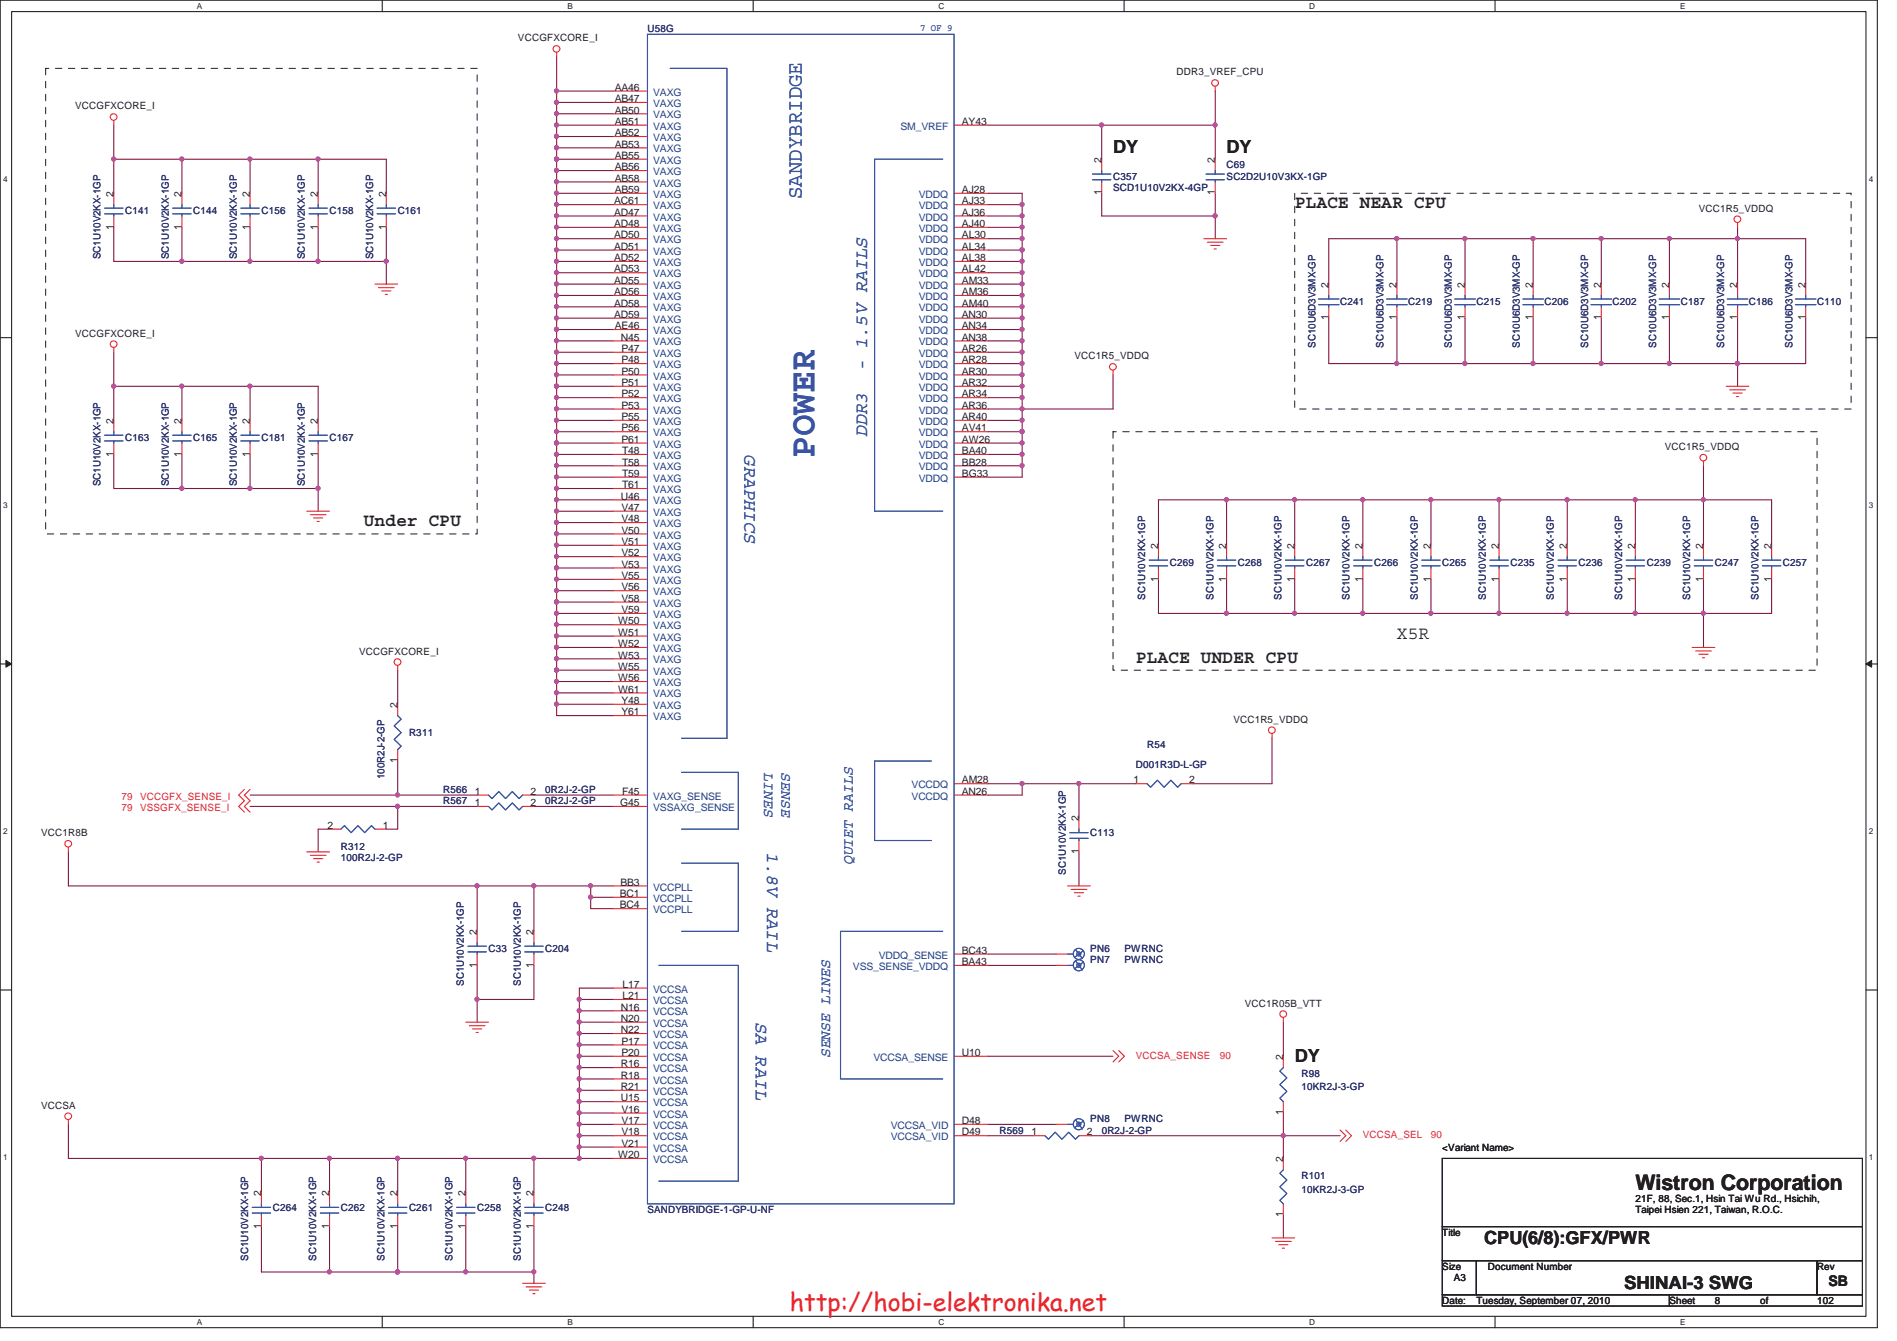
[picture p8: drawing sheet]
<svg xmlns="http://www.w3.org/2000/svg" width="297mm" height="210mm" viewBox="0 0 297 210" stroke-linecap="round" stroke-linejoin="round" font-family="sans-serif">
<defs><g id="words">
<text font-size="5.7" fill="#3a53a4" x="127.5" y="71.7" transform="rotate(-90 127.5 71.7)">POWER</text>
<text font-size="3.9" fill="#ed2024" x="123.7" y="205.2">http://hobi-elektronika.net</text>
<text font-size="3.3" fill="#3a53a4" x="125.6" y="31.2" transform="rotate(-90 125.6 31.2)">SANDYBRIDGE</text>
<text font-size="3.3" fill="#231f20" x="256.1" y="186.3">Wistron Corporation</text>
<g font-size="2.8" fill="#231f20">
<text x="174.3" y="24">DY</text>
<text x="192.1" y="24">DY</text>
<text x="202.7" y="32.6">PLACE NEAR CPU</text>
<text x="56.9" y="82.4">Under CPU</text>
<text x="218.7" y="100.1">X5R</text>
<text x="177.8" y="103.8">PLACE UNDER CPU</text>
<text x="202.7" y="166.2">DY</text>
<text x="232.4" y="194.9">CPU(6/8):GFX/PWR</text>
<text x="254.3" y="201.8">SHINAI-3 SWG</text>
</g>
<g font-size="2.8" fill="#3a53a4">
<text x="135.8" y="58.1" transform="rotate(-90 135.8 58.1)">- 1.5V RAILS</text>
<text x="116.6" y="71.2" transform="rotate(90 116.6 71.2)">GRAPHICS</text>
<text x="135.8" y="68.5" transform="rotate(-90 135.8 68.5)">DDR3</text>
<text x="120.1" y="133.4" transform="rotate(90 120.1 133.4)">1.8V RAIL</text>
<text x="118.4" y="160.1" transform="rotate(90 118.4 160.1)">SA RAIL</text>
</g>
<g font-size="2.3" fill="#3a53a4">
<text x="119.7" y="120.9" transform="rotate(90 119.7 120.9)">LINES</text>
<text x="122.4" y="120.9" transform="rotate(90 122.4 120.9)">SENSE</text>
<text x="133.6" y="135.5" transform="rotate(-90 133.6 135.5)">QUIET RAILS</text>
<text x="130" y="165.7" transform="rotate(-90 130 165.7)">SENSE LINES</text>
</g>
<text font-size="2.3" fill="#231f20" x="286.3" y="201.3">SB</text>
<g font-size="1.6" fill="#2d2d72">
<text x="101.4" y="5">U58G</text>
<text x="174.3" y="28.1">C357</text>
<text x="174.3" y="29.9">SCD1U10V2KX-4GP</text>
<text x="192.1" y="26.4">C69</text>
<text x="192.1" y="28.1">SC2D2U10V3KX-1GP</text>
<text x="19.6" y="33.5">C141</text>
<text x="30.3" y="33.5">C144</text>
<text x="40.9" y="33.5">C156</text>
<text x="51.6" y="33.5">C158</text>
<text x="62.3" y="33.5">C161</text>
<text x="15.7" y="40.6" transform="rotate(-90 15.7 40.6)">SC1U10V2KX-1GP</text>
<text x="26.4" y="40.6" transform="rotate(-90 26.4 40.6)">SC1U10V2KX-1GP</text>
<text x="37.1" y="40.6" transform="rotate(-90 37.1 40.6)">SC1U10V2KX-1GP</text>
<text x="47.7" y="40.6" transform="rotate(-90 47.7 40.6)">SC1U10V2KX-1GP</text>
<text x="58.4" y="40.6" transform="rotate(-90 58.4 40.6)">SC1U10V2KX-1GP</text>
<text x="209.8" y="47.7">C241</text>
<text x="220.5" y="47.7">C219</text>
<text x="231.2" y="47.7">C215</text>
<text x="241.8" y="47.7">C206</text>
<text x="252.5" y="47.7">C202</text>
<text x="263.2" y="47.7">C187</text>
<text x="273.9" y="47.7">C186</text>
<text x="284.5" y="47.7">C110</text>
<text x="206" y="54.4" transform="rotate(-90 206 54.4)">SC10U6D3V3MX-GP</text>
<text x="216.7" y="54.4" transform="rotate(-90 216.7 54.4)">SC10U6D3V3MX-GP</text>
<text x="227.3" y="54.4" transform="rotate(-90 227.3 54.4)">SC10U6D3V3MX-GP</text>
<text x="238" y="54.4" transform="rotate(-90 238 54.4)">SC10U6D3V3MX-GP</text>
<text x="248.7" y="54.4" transform="rotate(-90 248.7 54.4)">SC10U6D3V3MX-GP</text>
<text x="259.3" y="54.4" transform="rotate(-90 259.3 54.4)">SC10U6D3V3MX-GP</text>
<text x="270" y="54.4" transform="rotate(-90 270 54.4)">SC10U6D3V3MX-GP</text>
<text x="280.7" y="54.4" transform="rotate(-90 280.7 54.4)">SC10U6D3V3MX-GP</text>
<text x="19.6" y="69">C163</text>
<text x="30.3" y="69">C165</text>
<text x="40.9" y="69">C181</text>
<text x="51.6" y="69">C167</text>
<text x="15.7" y="76.2" transform="rotate(-90 15.7 76.2)">SC1U10V2KX-1GP</text>
<text x="26.4" y="76.2" transform="rotate(-90 26.4 76.2)">SC1U10V2KX-1GP</text>
<text x="37.1" y="76.2" transform="rotate(-90 37.1 76.2)">SC1U10V2KX-1GP</text>
<text x="47.7" y="76.2" transform="rotate(-90 47.7 76.2)">SC1U10V2KX-1GP</text>
<text x="183.2" y="88.6">C269</text>
<text x="193.8" y="88.6">C268</text>
<text x="204.5" y="88.6">C267</text>
<text x="215.2" y="88.6">C266</text>
<text x="225.8" y="88.6">C265</text>
<text x="236.5" y="88.6">C235</text>
<text x="247.2" y="88.6">C236</text>
<text x="257.8" y="88.6">C239</text>
<text x="268.5" y="88.6">C247</text>
<text x="279.2" y="88.6">C257</text>
<text x="179.3" y="93.9" transform="rotate(-90 179.3 93.9)">SC1U10V2KX-1GP</text>
<text x="190" y="93.9" transform="rotate(-90 190 93.9)">SC1U10V2KX-1GP</text>
<text x="200.7" y="93.9" transform="rotate(-90 200.7 93.9)">SC1U10V2KX-1GP</text>
<text x="211.3" y="93.9" transform="rotate(-90 211.3 93.9)">SC1U10V2KX-1GP</text>
<text x="222" y="93.9" transform="rotate(-90 222 93.9)">SC1U10V2KX-1GP</text>
<text x="232.7" y="93.9" transform="rotate(-90 232.7 93.9)">SC1U10V2KX-1GP</text>
<text x="243.3" y="93.9" transform="rotate(-90 243.3 93.9)">SC1U10V2KX-1GP</text>
<text x="254" y="93.9" transform="rotate(-90 254 93.9)">SC1U10V2KX-1GP</text>
<text x="264.7" y="93.9" transform="rotate(-90 264.7 93.9)">SC1U10V2KX-1GP</text>
<text x="275.3" y="93.9" transform="rotate(-90 275.3 93.9)">SC1U10V2KX-1GP</text>
<text x="64" y="115.3">R311</text>
<text x="179.6" y="117">R54</text>
<text x="60.2" y="122" transform="rotate(-90 60.2 122)">100R2J-2-GP</text>
<text x="69.4" y="125.9">R567</text>
<text x="69.4" y="124.2">R566</text>
<text x="85.4" y="125.9">0R2J-2-GP</text>
<text x="85.4" y="124.2">0R2J-2-GP</text>
<text x="177.8" y="120.3">D001R3D-L-GP</text>
<text x="170.7" y="130.9">C113</text>
<text x="53.4" y="133.1">R312</text>
<text x="53.4" y="134.8">100R2J-2-GP</text>
<text x="166.9" y="136.9" transform="rotate(-90 166.9 136.9)">SC1U10V2KX-1GP</text>
<text x="76.5" y="149.1">C33</text>
<text x="85.4" y="149.1">C204</text>
<text x="170.7" y="149.1">PN6</text>
<text x="176.1" y="149.1">PWRNC</text>
<text x="72.6" y="154.4" transform="rotate(-90 72.6 154.4)">SC1U10V2KX-1GP</text>
<text x="81.5" y="154.4" transform="rotate(-90 81.5 154.4)">SC1U10V2KX-1GP</text>
<text x="170.7" y="150.8">PN7</text>
<text x="176.1" y="150.8">PWRNC</text>
<text x="203.8" y="168.6">R98</text>
<text x="203.8" y="170.7">10KR2J-3-GP</text>
<text x="156.5" y="177.5">R569</text>
<text x="170.7" y="175.7">PN8</text>
<text x="172.5" y="177.5">0R2J-2-GP</text>
<text x="176.1" y="175.7">PWRNC</text>
<text x="203.8" y="184.6">R101</text>
<text x="42.7" y="189.6">C264</text>
<text x="53.4" y="189.6">C262</text>
<text x="64" y="189.6">C261</text>
<text x="74.7" y="189.6">C258</text>
<text x="85.4" y="189.6">C248</text>
<text x="101.4" y="189.9">SANDYBRIDGE-1-GP-U-NF</text>
<text x="203.8" y="186.7">10KR2J-3-GP</text>
<text x="38.9" y="197.4" transform="rotate(-90 38.9 197.4)">SC1U10V2KX-1GP</text>
<text x="49.5" y="197.4" transform="rotate(-90 49.5 197.4)">SC1U10V2KX-1GP</text>
<text x="60.2" y="197.4" transform="rotate(-90 60.2 197.4)">SC1U10V2KX-1GP</text>
<text x="70.9" y="197.4" transform="rotate(-90 70.9 197.4)">SC1U10V2KX-1GP</text>
<text x="81.5" y="197.4" transform="rotate(-90 81.5 197.4)">SC1U10V2KX-1GP</text>
</g>
<text font-size="1.6" fill="#3a53a4" x="144.1" y="4.8">7 OF 9</text>
<g font-size="1.6" fill="#231f20">
<text x="81.1" y="6.5">VCCGFXCORE_I</text>
<text x="184.2" y="11.8">DDR3_VREF_CPU</text>
<text x="11.8" y="17.1">VCCGFXCORE_I</text>
<text x="96.3" y="14.2">AA46</text>
<text x="96.3" y="16">AB47</text>
<text x="96.3" y="17.8">AB50</text>
<text x="96.3" y="19.6">AB51</text>
<text x="96.3" y="21.3">AB52</text>
<text x="96.3" y="23.1">AB53</text>
<text x="150.6" y="19.6">AY43</text>
<text x="96.3" y="24.9">AB55</text>
<text x="96.3" y="26.7">AB56</text>
<text x="96.3" y="28.4">AB58</text>
<text x="172.5" y="25.5" transform="rotate(-90 172.5 25.5)">2</text>
<text x="190.2" y="25.5" transform="rotate(-90 190.2 25.5)">2</text>
<text x="17.8" y="35.9" transform="rotate(-90 17.8 35.9)">1</text>
<text x="17.8" y="30.8" transform="rotate(-90 17.8 30.8)">2</text>
<text x="28.4" y="35.9" transform="rotate(-90 28.4 35.9)">1</text>
<text x="28.4" y="30.8" transform="rotate(-90 28.4 30.8)">2</text>
<text x="39.1" y="35.9" transform="rotate(-90 39.1 35.9)">1</text>
<text x="39.1" y="30.8" transform="rotate(-90 39.1 30.8)">2</text>
<text x="49.8" y="35.9" transform="rotate(-90 49.8 35.9)">1</text>
<text x="49.8" y="30.8" transform="rotate(-90 49.8 30.8)">2</text>
<text x="60.4" y="35.9" transform="rotate(-90 60.4 35.9)">1</text>
<text x="60.4" y="30.8" transform="rotate(-90 60.4 30.8)">2</text>
<text x="96.2" y="32">AC61</text>
<text x="96.2" y="33.8">AD47</text>
<text x="96.2" y="35.6">AD48</text>
<text x="96.3" y="30.2">AB59</text>
<text x="150.6" y="30.2">AJ28</text>
<text x="150.6" y="32">AJ33</text>
<text x="150.6" y="33.8">AJ36</text>
<text x="150.6" y="35.6">AJ40</text>
<text x="172.5" y="30.6" transform="rotate(-90 172.5 30.6)">1</text>
<text x="190.2" y="30.6" transform="rotate(-90 190.2 30.6)">1</text>
<text x="266" y="33.1">VCC1R5_VDDQ</text>
<text x="96.2" y="37.3">AD50</text>
<text x="96.2" y="39.1">AD51</text>
<text x="96.2" y="40.9">AD52</text>
<text x="150.6" y="37.3">AL30</text>
<text x="150.6" y="39.1">AL34</text>
<text x="150.6" y="40.9">AL38</text>
<text x="96.2" y="42.7">AD53</text>
<text x="96.2" y="44.4">AD55</text>
<text x="96.2" y="46.2">AD56</text>
<text x="150.6" y="42.7">AL42</text>
<text x="150.6" y="44.4">AM33</text>
<text x="150.6" y="46.2">AM36</text>
<text x="208" y="45" transform="rotate(-90 208 45)">2</text>
<text x="218.7" y="45" transform="rotate(-90 218.7 45)">2</text>
<text x="229.4" y="45" transform="rotate(-90 229.4 45)">2</text>
<text x="240" y="45" transform="rotate(-90 240 45)">2</text>
<text x="250.7" y="45" transform="rotate(-90 250.7 45)">2</text>
<text x="261.4" y="45" transform="rotate(-90 261.4 45)">2</text>
<text x="272" y="45" transform="rotate(-90 272 45)">2</text>
<text x="282.7" y="45" transform="rotate(-90 282.7 45)">2</text>
<text x="11.8" y="52.7">VCCGFXCORE_I</text>
<text x="96.2" y="48">AD58</text>
<text x="96.2" y="49.8">AD59</text>
<text x="96.3" y="51.6">AE46</text>
<text x="97.2" y="53.3">N45</text>
<text x="150.6" y="48">AM40</text>
<text x="150.6" y="49.8">AN30</text>
<text x="150.6" y="51.6">AN34</text>
<text x="150.6" y="53.3">AN38</text>
<text x="208" y="50.2" transform="rotate(-90 208 50.2)">1</text>
<text x="218.7" y="50.2" transform="rotate(-90 218.7 50.2)">1</text>
<text x="229.4" y="50.2" transform="rotate(-90 229.4 50.2)">1</text>
<text x="240" y="50.2" transform="rotate(-90 240 50.2)">1</text>
<text x="250.7" y="50.2" transform="rotate(-90 250.7 50.2)">1</text>
<text x="261.4" y="50.2" transform="rotate(-90 261.4 50.2)">1</text>
<text x="272" y="50.2" transform="rotate(-90 272 50.2)">1</text>
<text x="282.7" y="50.2" transform="rotate(-90 282.7 50.2)">1</text>
<text x="97.3" y="55.1">P47</text>
<text x="97.3" y="56.9">P48</text>
<text x="97.3" y="58.7">P50</text>
<text x="150.6" y="55.1">AR26</text>
<text x="150.6" y="56.9">AR28</text>
<text x="150.6" y="58.7">AR30</text>
<text x="168.2" y="56.3">VCC1R5_VDDQ</text>
<text x="97.3" y="60.4">P51</text>
<text x="97.3" y="62.2">P52</text>
<text x="97.3" y="64">P53</text>
<text x="97.3" y="65.8">P55</text>
<text x="150.6" y="60.4">AR32</text>
<text x="150.6" y="62.2">AR34</text>
<text x="150.6" y="64">AR36</text>
<text x="150.6" y="65.8">AR40</text>
<text x="17.8" y="71.5" transform="rotate(-90 17.8 71.5)">1</text>
<text x="17.8" y="66.4" transform="rotate(-90 17.8 66.4)">2</text>
<text x="28.4" y="71.5" transform="rotate(-90 28.4 71.5)">1</text>
<text x="28.4" y="66.4" transform="rotate(-90 28.4 66.4)">2</text>
<text x="39.1" y="71.5" transform="rotate(-90 39.1 71.5)">1</text>
<text x="39.1" y="66.4" transform="rotate(-90 39.1 66.4)">2</text>
<text x="49.8" y="71.5" transform="rotate(-90 49.8 71.5)">1</text>
<text x="49.8" y="66.4" transform="rotate(-90 49.8 66.4)">2</text>
<text x="97.3" y="67.6">P56</text>
<text x="97.3" y="69.3">P61</text>
<text x="97.4" y="71.1">T48</text>
<text x="150.6" y="67.6">AV41</text>
<text x="150.6" y="69.3">AW26</text>
<text x="150.6" y="71.1">BA40</text>
<text x="260.7" y="70.5">VCC1R5_VDDQ</text>
<text x="97.4" y="72.9">T58</text>
<text x="97.4" y="74.7">T59</text>
<text x="97.4" y="76.5">T61</text>
<text x="150.6" y="72.9">BB28</text>
<text x="150.6" y="74.7">BG33</text>
<text x="97.2" y="78.2">U46</text>
<text x="97.3" y="80">V47</text>
<text x="97.3" y="81.8">V48</text>
<text x="97.3" y="83.6">V50</text>
<text x="97.3" y="85.3">V51</text>
<text x="97.3" y="87.1">V52</text>
<text x="97.3" y="88.9">V53</text>
<text x="181.4" y="85.9" transform="rotate(-90 181.4 85.9)">2</text>
<text x="192" y="85.9" transform="rotate(-90 192 85.9)">2</text>
<text x="202.7" y="85.9" transform="rotate(-90 202.7 85.9)">2</text>
<text x="213.4" y="85.9" transform="rotate(-90 213.4 85.9)">2</text>
<text x="224" y="85.9" transform="rotate(-90 224 85.9)">2</text>
<text x="234.7" y="85.9" transform="rotate(-90 234.7 85.9)">2</text>
<text x="245.4" y="85.9" transform="rotate(-90 245.4 85.9)">2</text>
<text x="256" y="85.9" transform="rotate(-90 256 85.9)">2</text>
<text x="266.7" y="85.9" transform="rotate(-90 266.7 85.9)">2</text>
<text x="277.4" y="85.9" transform="rotate(-90 277.4 85.9)">2</text>
<text x="97.3" y="90.7">V55</text>
<text x="97.3" y="92.5">V56</text>
<text x="97.3" y="94.2">V58</text>
<text x="181.4" y="91.1" transform="rotate(-90 181.4 91.1)">1</text>
<text x="192" y="91.1" transform="rotate(-90 192 91.1)">1</text>
<text x="202.7" y="91.1" transform="rotate(-90 202.7 91.1)">1</text>
<text x="213.4" y="91.1" transform="rotate(-90 213.4 91.1)">1</text>
<text x="224" y="91.1" transform="rotate(-90 224 91.1)">1</text>
<text x="234.7" y="91.1" transform="rotate(-90 234.7 91.1)">1</text>
<text x="245.4" y="91.1" transform="rotate(-90 245.4 91.1)">1</text>
<text x="256" y="91.1" transform="rotate(-90 256 91.1)">1</text>
<text x="266.7" y="91.1" transform="rotate(-90 266.7 91.1)">1</text>
<text x="277.4" y="91.1" transform="rotate(-90 277.4 91.1)">1</text>
<text x="96.8" y="97.8">W50</text>
<text x="96.8" y="99.6">W51</text>
<text x="96.8" y="101.3">W52</text>
<text x="97.3" y="96">V59</text>
<text x="56.2" y="102.5">VCCGFXCORE_I</text>
<text x="96.8" y="103.1">W53</text>
<text x="96.8" y="104.9">W55</text>
<text x="96.8" y="106.7">W56</text>
<text x="62.2" y="110.8" transform="rotate(-90 62.2 110.8)">2</text>
<text x="96.8" y="108.5">W61</text>
<text x="97.3" y="110.2">Y48</text>
<text x="97.3" y="112">Y61</text>
<text x="193.1" y="113.2">VCC1R5_VDDQ</text>
<text x="62.2" y="119.5" transform="rotate(-90 62.2 119.5)">1</text>
<text x="74.4" y="124.5">1</text>
<text x="83.1" y="124.5">2</text>
<text x="97.4" y="124.5">F45</text>
<text x="150.6" y="122.7">AM28</text>
<text x="150.6" y="124.5">AN26</text>
<text x="177.5" y="122.7">1</text>
<text x="186.2" y="122.7">2</text>
<text x="6.4" y="130.9">VCC1R8B</text>
<text x="51.3" y="129.8">2</text>
<text x="59.9" y="129.8">1</text>
<text x="74.4" y="126.2">1</text>
<text x="83.1" y="126.2">2</text>
<text x="97.1" y="126.2">G45</text>
<text x="168.9" y="128.6" transform="rotate(-90 168.9 128.6)">2</text>
<text x="168.9" y="133.7" transform="rotate(-90 168.9 133.7)">1</text>
<text x="97.1" y="140.5">BC1</text>
<text x="97.1" y="142.2">BC4</text>
<text x="97.2" y="138.7">BB3</text>
<text x="74.7" y="146.4" transform="rotate(-90 74.7 146.4)">2</text>
<text x="83.6" y="146.4" transform="rotate(-90 83.6 146.4)">2</text>
<text x="150.6" y="149.3">BC43</text>
<text x="74.7" y="151.5" transform="rotate(-90 74.7 151.5)">1</text>
<text x="83.6" y="151.5" transform="rotate(-90 83.6 151.5)">1</text>
<text x="97.5" y="154.7">L17</text>
<text x="150.6" y="151.1">BA43</text>
<text x="97.2" y="160">N20</text>
<text x="97.2" y="161.8">N22</text>
<text x="97.2" y="158.2">N16</text>
<text x="97.5" y="156.5">L21</text>
<text x="194.9" y="157.6">VCC1R05B_VTT</text>
<text x="97.2" y="167.1">R16</text>
<text x="97.3" y="163.6">P17</text>
<text x="97.3" y="165.4">P20</text>
<text x="150.6" y="165.4">U10</text>
<text x="200.9" y="165.9" transform="rotate(-90 200.9 165.9)">2</text>
<text x="6.4" y="173.6">VCCSA</text>
<text x="97.2" y="170.7">R21</text>
<text x="97.2" y="168.9">R18</text>
<text x="97.2" y="172.5">U15</text>
<text x="97.3" y="174.2">V16</text>
<text x="97.3" y="176">V17</text>
<text x="97.3" y="177.8">V18</text>
<text x="97.3" y="179.6">V21</text>
<text x="150.6" y="177.8">D49</text>
<text x="150.6" y="176">D48</text>
<text x="161.5" y="177.8">1</text>
<text x="170.2" y="177.8">2</text>
<text x="200.9" y="174.6" transform="rotate(-90 200.9 174.6)">1</text>
<text x="96.8" y="181.4">W20</text>
<text x="200.9" y="181.9" transform="rotate(-90 200.9 181.9)">2</text>
<text x="225.8" y="180.2">&lt;Variant Name&gt;</text>
<text x="40.9" y="187.3" transform="rotate(-90 40.9 187.3)">2</text>
<text x="51.6" y="187.3" transform="rotate(-90 51.6 187.3)">2</text>
<text x="62.2" y="187.3" transform="rotate(-90 62.2 187.3)">2</text>
<text x="72.9" y="187.3" transform="rotate(-90 72.9 187.3)">2</text>
<text x="83.6" y="187.3" transform="rotate(-90 83.6 187.3)">2</text>
<text x="200.9" y="190.6" transform="rotate(-90 200.9 190.6)">1</text>
<text x="256.1" y="188.2">21F, 88, Sec.1, Hsin Tai Wu Rd., Hsichih,</text>
<text x="256.1" y="190">Taipei Hsien 221, Taiwan, R.O.C.</text>
<text x="40.9" y="192.4" transform="rotate(-90 40.9 192.4)">1</text>
<text x="51.6" y="192.4" transform="rotate(-90 51.6 192.4)">1</text>
<text x="62.2" y="192.4" transform="rotate(-90 62.2 192.4)">1</text>
<text x="72.9" y="192.4" transform="rotate(-90 72.9 192.4)">1</text>
<text x="83.6" y="192.4" transform="rotate(-90 83.6 192.4)">1</text>
<text x="225.8" y="193.5">Title</text>
<text x="225.8" y="198.8">Size</text>
<text x="227.6" y="200.6">A3</text>
<text x="233" y="198.8">Document Number</text>
<text x="284.5" y="198.8">Rev</text>
<text x="225.8" y="204.2">Date:</text>
<text x="231.2" y="204.2">Tuesday, September 07, 2010</text>
<text x="261.4" y="204.2">Sheet</text>
<text x="268.5" y="204.2">8</text>
<text x="275.6" y="204.2">of</text>
<text x="284.5" y="204.2">102</text>
</g>
<g font-size="1.6" fill="#1d437e">
<text x="102.3" y="15">VAXG</text>
<text x="102.3" y="16.8">VAXG</text>
<text x="102.3" y="18.5">VAXG</text>
<text x="102.3" y="20.3">VAXG</text>
<text x="102.3" y="22.1">VAXG</text>
<text x="102.3" y="23.9">VAXG</text>
<text x="141" y="20.3">SM_VREF</text>
<text x="102.3" y="25.7">VAXG</text>
<text x="102.3" y="27.4">VAXG</text>
<text x="102.3" y="29.2">VAXG</text>
<text x="102.3" y="31">VAXG</text>
<text x="102.3" y="32.8">VAXG</text>
<text x="102.3" y="34.5">VAXG</text>
<text x="143.9" y="31">VDDQ</text>
<text x="143.9" y="32.8">VDDQ</text>
<text x="143.9" y="34.5">VDDQ</text>
<text x="102.3" y="36.3">VAXG</text>
<text x="102.3" y="38.1">VAXG</text>
<text x="102.3" y="39.9">VAXG</text>
<text x="102.3" y="41.7">VAXG</text>
<text x="143.9" y="36.3">VDDQ</text>
<text x="143.9" y="38.1">VDDQ</text>
<text x="143.9" y="39.9">VDDQ</text>
<text x="143.9" y="41.7">VDDQ</text>
<text x="102.3" y="43.4">VAXG</text>
<text x="102.3" y="45.2">VAXG</text>
<text x="102.3" y="47">VAXG</text>
<text x="143.9" y="43.4">VDDQ</text>
<text x="143.9" y="45.2">VDDQ</text>
<text x="143.9" y="47">VDDQ</text>
<text x="102.3" y="48.8">VAXG</text>
<text x="102.3" y="50.5">VAXG</text>
<text x="102.3" y="52.3">VAXG</text>
<text x="143.9" y="48.8">VDDQ</text>
<text x="143.9" y="50.5">VDDQ</text>
<text x="143.9" y="52.3">VDDQ</text>
<text x="102.3" y="54.1">VAXG</text>
<text x="102.3" y="55.9">VAXG</text>
<text x="102.3" y="57.7">VAXG</text>
<text x="102.3" y="59.4">VAXG</text>
<text x="143.9" y="54.1">VDDQ</text>
<text x="143.9" y="55.9">VDDQ</text>
<text x="143.9" y="57.7">VDDQ</text>
<text x="143.9" y="59.4">VDDQ</text>
<text x="102.3" y="61.2">VAXG</text>
<text x="102.3" y="63">VAXG</text>
<text x="102.3" y="64.8">VAXG</text>
<text x="143.9" y="61.2">VDDQ</text>
<text x="143.9" y="63">VDDQ</text>
<text x="143.9" y="64.8">VDDQ</text>
<text x="102.3" y="66.5">VAXG</text>
<text x="102.3" y="68.3">VAXG</text>
<text x="102.3" y="70.1">VAXG</text>
<text x="102.3" y="71.9">VAXG</text>
<text x="143.9" y="66.5">VDDQ</text>
<text x="143.9" y="68.3">VDDQ</text>
<text x="143.9" y="70.1">VDDQ</text>
<text x="143.9" y="71.9">VDDQ</text>
<text x="102.3" y="73.7">VAXG</text>
<text x="102.3" y="75.4">VAXG</text>
<text x="102.3" y="77.2">VAXG</text>
<text x="143.9" y="73.7">VDDQ</text>
<text x="143.9" y="75.4">VDDQ</text>
<text x="102.3" y="79">VAXG</text>
<text x="102.3" y="80.8">VAXG</text>
<text x="102.3" y="82.5">VAXG</text>
<text x="102.3" y="84.3">VAXG</text>
<text x="102.3" y="86.1">VAXG</text>
<text x="102.3" y="87.9">VAXG</text>
<text x="102.3" y="89.7">VAXG</text>
<text x="102.3" y="91.4">VAXG</text>
<text x="102.3" y="93.2">VAXG</text>
<text x="102.3" y="95">VAXG</text>
<text x="102.3" y="96.8">VAXG</text>
<text x="102.3" y="98.5">VAXG</text>
<text x="102.3" y="100.3">VAXG</text>
<text x="102.3" y="102.1">VAXG</text>
<text x="102.3" y="103.9">VAXG</text>
<text x="102.3" y="105.7">VAXG</text>
<text x="102.3" y="107.4">VAXG</text>
<text x="102.3" y="109.2">VAXG</text>
<text x="102.3" y="111">VAXG</text>
<text x="102.3" y="112.8">VAXG</text>
<text x="102.3" y="125.2">VAXG_SENSE</text>
<text x="142.7" y="123.4">VCCDQ</text>
<text x="142.7" y="125.2">VCCDQ</text>
<text x="102.3" y="127">VSSAXG_SENSE</text>
<text x="102.3" y="139.4">VCCPLL</text>
<text x="102.3" y="141.2">VCCPLL</text>
<text x="102.3" y="143">VCCPLL</text>
<text x="102.3" y="155.4">VCCSA</text>
<text x="133.6" y="151.9">VSS_SENSE_VDDQ</text>
<text x="137.6" y="150.1">VDDQ_SENSE</text>
<text x="102.3" y="160.8">VCCSA</text>
<text x="102.3" y="157.2">VCCSA</text>
<text x="102.3" y="159">VCCSA</text>
<text x="102.3" y="162.6">VCCSA</text>
<text x="102.3" y="164.3">VCCSA</text>
<text x="102.3" y="166.1">VCCSA</text>
<text x="102.3" y="167.9">VCCSA</text>
<text x="136.8" y="166.1">VCCSA_SENSE</text>
<text x="102.3" y="171.4">VCCSA</text>
<text x="102.3" y="169.7">VCCSA</text>
<text x="102.3" y="173.2">VCCSA</text>
<text x="102.3" y="175">VCCSA</text>
<text x="102.3" y="176.8">VCCSA</text>
<text x="102.3" y="178.6">VCCSA</text>
<text x="139.5" y="178.6">VCCSA_VID</text>
<text x="139.5" y="176.8">VCCSA_VID</text>
<text x="102.3" y="180.3">VCCSA</text>
<text x="102.3" y="182.1">VCCSA</text>
</g>
<g font-size="1.6" fill="#ec2426">
<text x="19" y="125.2">79</text>
<text x="21.9" y="125.2">VCCGFX_SENSE_I</text>
<text x="19" y="127">79</text>
<text x="21.9" y="127">VSSGFX_SENSE_I</text>
<text x="177.8" y="165.8">VCCSA_SENSE</text>
<text x="191" y="165.8">90</text>
<text x="213.4" y="178.2">VCCSA_SEL</text>
<text x="224.1" y="178.2">90</text>
</g>
<g font-size="1.3" fill="#231f20">
<text x="30.8" y="1.4">A</text>
<text x="88.9" y="1.4">B</text>
<text x="146.9" y="1.4">C</text>
<text x="205" y="1.4">D</text>
<text x="263.1" y="1.4">E</text>
<text x=".5" y="28.5">4</text>
<text x="292.6" y="28.5">4</text>
<text x=".5" y="79.5">3</text>
<text x="292.6" y="79.5">3</text>
<text x=".5" y="130.6">2</text>
<text x="292.6" y="130.6">2</text>
<text x=".5" y="181.7">1</text>
<text x="292.6" y="181.7">1</text>
<text x="30.8" y="207.4">A</text>
<text x="88.9" y="207.4">B</text>
<text x="146.9" y="207.4">C</text>
<text x="205" y="207.4">D</text>
<text x="263.1" y="207.4">E</text>
</g>
</g></defs>
<path d="M0 0h294v207.9h-294zM1.8 1.8h290.4v204.3h-290.4z" fill="none" stroke="#231f20" stroke-width=".17"/>
<g fill="#fff">
<path d="M30.8 .2h.8v1.4h-.8z"/>
<path d="M30.8 206.3h.8v1.4h-.8z"/>
</g>
<path d="M59.9 0v1.8M59.9 206.1v1.8" fill="none" stroke="#231f20" stroke-width=".17"/>
<g fill="#fff">
<path d="M88.9 .2h.8v1.4h-.8z"/>
<path d="M88.9 206.3h.8v1.4h-.8z"/>
</g>
<path d="M117.9 0v1.8M117.9 206.1v1.8" fill="none" stroke="#231f20" stroke-width=".17"/>
<g fill="#fff">
<path d="M146.9 .2h.9v1.4h-.9z"/>
<path d="M146.9 206.3h.9v1.4h-.9z"/>
</g>
<path d="M176 0v1.8M176 206.1v1.8" fill="none" stroke="#231f20" stroke-width=".17"/>
<g fill="#fff">
<path d="M205 .2h.9v1.4h-.9z"/>
<path d="M205 206.3h.9v1.4h-.9z"/>
</g>
<path d="M234.1 0v1.8M234.1 206.1v1.8" fill="none" stroke="#231f20" stroke-width=".17"/>
<g fill="#fff">
<path d="M263.1 .2h.8v1.4h-.8z"/>
<path d="M263.1 206.3h.8v1.4h-.8z"/>
<path d="M.5 27.3h.7v1.4h-.7z"/>
<path d="M292.6 27.3h.7v1.4h-.7z"/>
<path d="M.5 78.4h.7v1.4h-.7z"/>
<path d="M292.6 78.4h.7v1.4h-.7z"/>
</g>
<path d="M0 52.9h1.8M292.2 52.9h1.8" fill="none" stroke="#231f20" stroke-width=".17"/>
<g fill="#fff">
<path d="M.5 129.5h.7v1.4h-.7z"/>
<path d="M292.6 129.5h.7v1.4h-.7z"/>
</g>
<path d="M0 104h1.8M292.2 104h1.8" fill="none" stroke="#231f20" stroke-width=".17"/>
<path d="M.9 103.4l.9 .6-.9 .5z" fill="#231f20"/>
<path d="M.9 103.4l.9 .6-.9 .5z" fill="none" stroke="#231f20" stroke-width=".16"/>
<path d="M292.2 104l.9-.6v1.1z" fill="#231f20"/>
<path d="M292.2 104l.9-.6v1.1z" fill="none" stroke="#231f20" stroke-width=".16"/>
<g fill="#fff">
<path d="M.5 180.5h.7v1.4h-.7z"/>
<path d="M292.6 180.5h.7v1.4h-.7z"/>
</g>
<path d="M0 155h1.8M292.2 155h1.8" fill="none" stroke="#231f20" stroke-width=".17"/>
<path d="M87.2 16h8.9" fill="none" stroke="#7f1542" stroke-width=".17"/>
<circle cx="87.1" cy="16" r=".32" fill="#b8529f"/>
<circle cx="87.1" cy="16" r=".32" fill="none" stroke="#b8529f" stroke-width=".17"/>
<path d="M87.2 17.8h8.9" fill="none" stroke="#7f1542" stroke-width=".17"/>
<circle cx="87.1" cy="17.8" r=".32" fill="#b8529f"/>
<circle cx="87.1" cy="17.8" r=".32" fill="none" stroke="#b8529f" stroke-width=".17"/>
<path d="M87.2 19.6h8.9" fill="none" stroke="#7f1542" stroke-width=".17"/>
<circle cx="87.1" cy="19.6" r=".32" fill="#b8529f"/>
<circle cx="87.1" cy="19.6" r=".32" fill="none" stroke="#b8529f" stroke-width=".17"/>
<path d="M87.2 8.9v8.9" fill="none" stroke="#7f1542" stroke-width=".17"/>
<circle cx="87.1" cy="14.2" r=".32" fill="#b8529f"/>
<circle cx="87.1" cy="14.2" r=".32" fill="none" stroke="#b8529f" stroke-width=".17"/>
<path d="M87.2 19.6v1.8" fill="none" stroke="#7f1542" stroke-width=".17"/>
<circle cx="87.1" cy="21.3" r=".32" fill="#b8529f"/>
<circle cx="87.1" cy="21.3" r=".32" fill="none" stroke="#b8529f" stroke-width=".17"/>
<path d="M87.2 14.3h8.9M87.2 23.2h8.9" fill="none" stroke="#7f1542" stroke-width=".17"/>
<circle cx="87.1" cy="23.1" r=".32" fill="#b8529f"/>
<circle cx="87.1" cy="23.1" r=".32" fill="none" stroke="#b8529f" stroke-width=".17"/>
<path d="M87.2 24.9h8.9" fill="none" stroke="#7f1542" stroke-width=".17"/>
<circle cx="87.1" cy="24.9" r=".32" fill="#b8529f"/>
<circle cx="87.1" cy="24.9" r=".32" fill="none" stroke="#b8529f" stroke-width=".17"/>
<path d="M87.2 26.7h8.9M87.2 23.2v1.7" fill="none" stroke="#7f1542" stroke-width=".17"/>
<circle cx="87.1" cy="24.9" r=".32" fill="#b8529f"/>
<circle cx="87.1" cy="24.9" r=".32" fill="none" stroke="#b8529f" stroke-width=".17"/>
<path d="M87.2 24.9v1.8" fill="none" stroke="#7f1542" stroke-width=".17"/>
<circle cx="87.1" cy="26.7" r=".32" fill="#b8529f"/>
<circle cx="87.1" cy="26.7" r=".32" fill="none" stroke="#b8529f" stroke-width=".17"/>
<path d="M87.2 21.4h8.9" fill="none" stroke="#7f1542" stroke-width=".17"/>
<circle cx="87.1" cy="21.3" r=".32" fill="#b8529f"/>
<circle cx="87.1" cy="21.3" r=".32" fill="none" stroke="#b8529f" stroke-width=".17"/>
<path d="M87.2 21.4v1.8" fill="none" stroke="#7f1542" stroke-width=".17"/>
<circle cx="87.1" cy="23.1" r=".32" fill="#b8529f"/>
<circle cx="87.1" cy="23.1" r=".32" fill="none" stroke="#b8529f" stroke-width=".17"/>
<path d="M87.2 30.3h8.9M87.2 32h8.9M87.2 33.8h8.9M87.2 28.5h8.9M87.2 37.4h8.9M87.2 39.2h8.9M87.2 40.9h8.9" fill="none" stroke="#7f1542" stroke-width=".17"/>
<circle cx="87.1" cy="40.9" r=".32" fill="#b8529f"/>
<circle cx="87.1" cy="40.9" r=".32" fill="none" stroke="#b8529f" stroke-width=".17"/>
<path d="M87.2 35.6h8.9M87.2 44.5h8.9" fill="none" stroke="#7f1542" stroke-width=".17"/>
<circle cx="87.1" cy="44.5" r=".32" fill="#b8529f"/>
<circle cx="87.1" cy="44.5" r=".32" fill="none" stroke="#b8529f" stroke-width=".17"/>
<path d="M87.2 46.3h8.9" fill="none" stroke="#7f1542" stroke-width=".17"/>
<circle cx="87.1" cy="46.2" r=".32" fill="#b8529f"/>
<circle cx="87.1" cy="46.2" r=".32" fill="none" stroke="#b8529f" stroke-width=".17"/>
<path d="M87.2 48h8.9" fill="none" stroke="#7f1542" stroke-width=".17"/>
<circle cx="87.1" cy="48" r=".32" fill="#b8529f"/>
<circle cx="87.1" cy="48" r=".32" fill="none" stroke="#b8529f" stroke-width=".17"/>
<path d="M87.2 42.7h8.9" fill="none" stroke="#7f1542" stroke-width=".17"/>
<circle cx="87.1" cy="42.7" r=".32" fill="#b8529f"/>
<circle cx="87.1" cy="42.7" r=".32" fill="none" stroke="#b8529f" stroke-width=".17"/>
<path d="M87.2 51.6h8.9" fill="none" stroke="#7f1542" stroke-width=".17"/>
<circle cx="87.1" cy="51.6" r=".32" fill="#b8529f"/>
<circle cx="87.1" cy="51.6" r=".32" fill="none" stroke="#b8529f" stroke-width=".17"/>
<path d="M87.2 53.4h8.9M87.2 55.2h8.9M87.2 49.8h8.9" fill="none" stroke="#7f1542" stroke-width=".17"/>
<circle cx="87.1" cy="49.8" r=".32" fill="#b8529f"/>
<circle cx="87.1" cy="49.8" r=".32" fill="none" stroke="#b8529f" stroke-width=".17"/>
<path d="M87.2 87.2h8.9" fill="none" stroke="#7f1542" stroke-width=".17"/>
<circle cx="87.1" cy="87.1" r=".32" fill="#b8529f"/>
<circle cx="87.1" cy="87.1" r=".32" fill="none" stroke="#b8529f" stroke-width=".17"/>
<path d="M87.2 88.9h8.9" fill="none" stroke="#7f1542" stroke-width=".17"/>
<circle cx="87.1" cy="88.9" r=".32" fill="#b8529f"/>
<circle cx="87.1" cy="88.9" r=".32" fill="none" stroke="#b8529f" stroke-width=".17"/>
<path d="M87.2 90.7h8.9" fill="none" stroke="#7f1542" stroke-width=".17"/>
<circle cx="87.1" cy="90.7" r=".32" fill="#b8529f"/>
<circle cx="87.1" cy="90.7" r=".32" fill="none" stroke="#b8529f" stroke-width=".17"/>
<path d="M87.2 85.4h8.9" fill="none" stroke="#7f1542" stroke-width=".17"/>
<circle cx="87.1" cy="85.4" r=".32" fill="#b8529f"/>
<circle cx="87.1" cy="85.4" r=".32" fill="none" stroke="#b8529f" stroke-width=".17"/>
<path d="M87.2 94.3h8.9" fill="none" stroke="#7f1542" stroke-width=".17"/>
<circle cx="87.1" cy="94.2" r=".32" fill="#b8529f"/>
<circle cx="87.1" cy="94.2" r=".32" fill="none" stroke="#b8529f" stroke-width=".17"/>
<path d="M87.2 96.1h8.9M87.2 97.8h8.9" fill="none" stroke="#7f1542" stroke-width=".17"/>
<circle cx="87.1" cy="97.8" r=".32" fill="#b8529f"/>
<circle cx="87.1" cy="97.8" r=".32" fill="none" stroke="#b8529f" stroke-width=".17"/>
<path d="M87.2 92.5h8.9" fill="none" stroke="#7f1542" stroke-width=".17"/>
<circle cx="87.1" cy="92.5" r=".32" fill="#b8529f"/>
<circle cx="87.1" cy="92.5" r=".32" fill="none" stroke="#b8529f" stroke-width=".17"/>
<path d="M87.2 58.7h8.9" fill="none" stroke="#7f1542" stroke-width=".17"/>
<circle cx="87.1" cy="58.7" r=".32" fill="#b8529f"/>
<circle cx="87.1" cy="58.7" r=".32" fill="none" stroke="#b8529f" stroke-width=".17"/>
<path d="M87.2 60.5h8.9" fill="none" stroke="#7f1542" stroke-width=".17"/>
<circle cx="87.1" cy="60.5" r=".32" fill="#b8529f"/>
<circle cx="87.1" cy="60.5" r=".32" fill="none" stroke="#b8529f" stroke-width=".17"/>
<path d="M87.2 56.9h8.9M87.2 62.3h8.9M87.2 65.8h8.9M87.2 67.6h8.9" fill="none" stroke="#7f1542" stroke-width=".17"/>
<circle cx="87.1" cy="67.6" r=".32" fill="#b8529f"/>
<circle cx="87.1" cy="67.6" r=".32" fill="none" stroke="#b8529f" stroke-width=".17"/>
<path d="M87.2 69.4h8.9" fill="none" stroke="#7f1542" stroke-width=".17"/>
<circle cx="87.1" cy="69.4" r=".32" fill="#b8529f"/>
<circle cx="87.1" cy="69.4" r=".32" fill="none" stroke="#b8529f" stroke-width=".17"/>
<path d="M87.2 64h8.9M87.2 72.9h8.9" fill="none" stroke="#7f1542" stroke-width=".17"/>
<circle cx="87.1" cy="72.9" r=".32" fill="#b8529f"/>
<circle cx="87.1" cy="72.9" r=".32" fill="none" stroke="#b8529f" stroke-width=".17"/>
<path d="M87.2 74.7h8.9" fill="none" stroke="#7f1542" stroke-width=".17"/>
<circle cx="87.1" cy="74.7" r=".32" fill="#b8529f"/>
<circle cx="87.1" cy="74.7" r=".32" fill="none" stroke="#b8529f" stroke-width=".17"/>
<path d="M87.2 76.5h8.9" fill="none" stroke="#7f1542" stroke-width=".17"/>
<circle cx="87.1" cy="76.5" r=".32" fill="#b8529f"/>
<circle cx="87.1" cy="76.5" r=".32" fill="none" stroke="#b8529f" stroke-width=".17"/>
<path d="M87.2 71.2h8.9M87.2 80h8.9" fill="none" stroke="#7f1542" stroke-width=".17"/>
<circle cx="87.1" cy="80" r=".32" fill="#b8529f"/>
<circle cx="87.1" cy="80" r=".32" fill="none" stroke="#b8529f" stroke-width=".17"/>
<path d="M87.2 81.8h8.9" fill="none" stroke="#7f1542" stroke-width=".17"/>
<circle cx="87.1" cy="81.8" r=".32" fill="#b8529f"/>
<circle cx="87.1" cy="81.8" r=".32" fill="none" stroke="#b8529f" stroke-width=".17"/>
<path d="M87.2 78.3h8.9M87.2 83.6h8.9" fill="none" stroke="#7f1542" stroke-width=".17"/>
<circle cx="87.1" cy="78.2" r=".32" fill="#b8529f"/>
<circle cx="87.1" cy="78.2" r=".32" fill="none" stroke="#b8529f" stroke-width=".17"/>
<path d="M87.2 99.6h8.9" fill="none" stroke="#7f1542" stroke-width=".17"/>
<circle cx="87.1" cy="99.6" r=".32" fill="#b8529f"/>
<circle cx="87.1" cy="99.6" r=".32" fill="none" stroke="#b8529f" stroke-width=".17"/>
<path d="M87.2 101.4h8.9" fill="none" stroke="#7f1542" stroke-width=".17"/>
<circle cx="87.1" cy="101.4" r=".32" fill="#b8529f"/>
<circle cx="87.1" cy="101.4" r=".32" fill="none" stroke="#b8529f" stroke-width=".17"/>
<path d="M87.2 104.9h8.9" fill="none" stroke="#7f1542" stroke-width=".17"/>
<circle cx="87.1" cy="104.9" r=".32" fill="#b8529f"/>
<circle cx="87.1" cy="104.9" r=".32" fill="none" stroke="#b8529f" stroke-width=".17"/>
<path d="M87.2 106.7h8.9M87.2 108.5h8.9M87.2 103.2h8.9" fill="none" stroke="#7f1542" stroke-width=".17"/>
<circle cx="87.1" cy="103.1" r=".32" fill="#b8529f"/>
<circle cx="87.1" cy="103.1" r=".32" fill="none" stroke="#b8529f" stroke-width=".17"/>
<path d="M87.2 112.1h8.9M87.2 110.3h8.9" fill="none" stroke="#7f1542" stroke-width=".17"/>
<circle cx="87.1" cy="110.2" r=".32" fill="#b8529f"/>
<circle cx="87.1" cy="110.2" r=".32" fill="none" stroke="#b8529f" stroke-width=".17"/>
<path d="M87.2 64v1.8M87.2 72.9v1.8" fill="none" stroke="#7f1542" stroke-width=".17"/>
<circle cx="87.1" cy="64" r=".32" fill="#b8529f"/>
<circle cx="87.1" cy="64" r=".32" fill="none" stroke="#b8529f" stroke-width=".17"/>
<path d="M87.2 37.4v1.8M87.2 67.6v1.8M87.2 90.7v1.8" fill="none" stroke="#7f1542" stroke-width=".17"/>
<circle cx="87.1" cy="37.4" r=".32" fill="#b8529f"/>
<circle cx="87.1" cy="37.4" r=".32" fill="none" stroke="#b8529f" stroke-width=".17"/>
<path d="M87.2 26.7v1.8" fill="none" stroke="#7f1542" stroke-width=".17"/>
<circle cx="87.1" cy="26.7" r=".32" fill="#b8529f"/>
<circle cx="87.1" cy="26.7" r=".32" fill="none" stroke="#b8529f" stroke-width=".17"/>
<path d="M87.2 53.4v1.8M87.2 85.4v1.8" fill="none" stroke="#7f1542" stroke-width=".17"/>
<circle cx="87.1" cy="53.4" r=".32" fill="#b8529f"/>
<circle cx="87.1" cy="53.4" r=".32" fill="none" stroke="#b8529f" stroke-width=".17"/>
<path d="M87.2 40.9v1.8M87.2 55.2v1.7M87.2 103.2v1.7" fill="none" stroke="#7f1542" stroke-width=".17"/>
<circle cx="87.1" cy="55.1" r=".32" fill="#b8529f"/>
<circle cx="87.1" cy="55.1" r=".32" fill="none" stroke="#b8529f" stroke-width=".17"/>
<path d="M87.2 28.5v1.8M87.2 74.7v1.8M87.2 80v1.8" fill="none" stroke="#7f1542" stroke-width=".17"/>
<circle cx="87.1" cy="28.5" r=".32" fill="#b8529f"/>
<circle cx="87.1" cy="28.5" r=".32" fill="none" stroke="#b8529f" stroke-width=".17"/>
<path d="M87.2 58.7v1.8M87.2 76.5v1.8M87.2 106.7v1.8M87.2 110.3v1.8" fill="none" stroke="#7f1542" stroke-width=".17"/>
<circle cx="87.1" cy="106.7" r=".32" fill="#b8529f"/>
<circle cx="87.1" cy="106.7" r=".32" fill="none" stroke="#b8529f" stroke-width=".17"/>
<path d="M87.2 51.6v1.8" fill="none" stroke="#7f1542" stroke-width=".17"/>
<circle cx="87.1" cy="51.6" r=".32" fill="#b8529f"/>
<circle cx="87.1" cy="51.6" r=".32" fill="none" stroke="#b8529f" stroke-width=".17"/>
<path d="M87.2 62.3v1.7M87.2 78.3v1.7M87.2 87.2v1.7" fill="none" stroke="#7f1542" stroke-width=".17"/>
<circle cx="87.1" cy="62.2" r=".32" fill="#b8529f"/>
<circle cx="87.1" cy="62.2" r=".32" fill="none" stroke="#b8529f" stroke-width=".17"/>
<path d="M87.2 35.6v1.8M87.2 97.8v1.8" fill="none" stroke="#7f1542" stroke-width=".17"/>
<circle cx="87.1" cy="35.6" r=".32" fill="#b8529f"/>
<circle cx="87.1" cy="35.6" r=".32" fill="none" stroke="#b8529f" stroke-width=".17"/>
<path d="M87.2 30.3v1.7" fill="none" stroke="#7f1542" stroke-width=".17"/>
<circle cx="87.1" cy="30.2" r=".32" fill="#b8529f"/>
<circle cx="87.1" cy="30.2" r=".32" fill="none" stroke="#b8529f" stroke-width=".17"/>
<path d="M87.2 69.4v1.8" fill="none" stroke="#7f1542" stroke-width=".17"/>
<circle cx="87.1" cy="69.4" r=".32" fill="#b8529f"/>
<circle cx="87.1" cy="69.4" r=".32" fill="none" stroke="#b8529f" stroke-width=".17"/>
<path d="M87.2 42.7v1.8M87.2 46.3v1.7M87.2 81.8v1.8M87.2 99.6v1.8" fill="none" stroke="#7f1542" stroke-width=".17"/>
<circle cx="87.1" cy="81.8" r=".32" fill="#b8529f"/>
<circle cx="87.1" cy="81.8" r=".32" fill="none" stroke="#b8529f" stroke-width=".17"/>
<path d="M87.2 60.5v1.8" fill="none" stroke="#7f1542" stroke-width=".17"/>
<circle cx="87.1" cy="60.5" r=".32" fill="#b8529f"/>
<circle cx="87.1" cy="60.5" r=".32" fill="none" stroke="#b8529f" stroke-width=".17"/>
<path d="M87.2 33.8v1.8M87.2 92.5v1.8" fill="none" stroke="#7f1542" stroke-width=".17"/>
<circle cx="87.1" cy="33.8" r=".32" fill="#b8529f"/>
<circle cx="87.1" cy="33.8" r=".32" fill="none" stroke="#b8529f" stroke-width=".17"/>
<path d="M87.2 32v1.8" fill="none" stroke="#7f1542" stroke-width=".17"/>
<circle cx="87.1" cy="32" r=".32" fill="#b8529f"/>
<circle cx="87.1" cy="32" r=".32" fill="none" stroke="#b8529f" stroke-width=".17"/>
<path d="M87.2 94.3v1.8" fill="none" stroke="#7f1542" stroke-width=".17"/>
<circle cx="87.1" cy="94.2" r=".32" fill="#b8529f"/>
<circle cx="87.1" cy="94.2" r=".32" fill="none" stroke="#b8529f" stroke-width=".17"/>
<path d="M87.2 48v3.6M87.2 104.9v1.8" fill="none" stroke="#7f1542" stroke-width=".17"/>
<circle cx="87.1" cy="104.9" r=".32" fill="#b8529f"/>
<circle cx="87.1" cy="104.9" r=".32" fill="none" stroke="#b8529f" stroke-width=".17"/>
<path d="M87.2 44.5v1.8M92.5 138.7h3.6" fill="none" stroke="#7f1542" stroke-width=".17"/>
<circle cx="92.5" cy="138.7" r=".32" fill="#b8529f"/>
<circle cx="92.5" cy="138.7" r=".32" fill="none" stroke="#b8529f" stroke-width=".17"/>
<path d="M10.7 133.4v5.3M92.5 140.5v1.8" fill="none" stroke="#7f1542" stroke-width=".17"/>
<circle cx="92.5" cy="140.5" r=".32" fill="#b8529f"/>
<circle cx="92.5" cy="140.5" r=".32" fill="none" stroke="#b8529f" stroke-width=".17"/>
<path d="M83.6 138.7h8.9" fill="none" stroke="#7f1542" stroke-width=".17"/>
<circle cx="83.6" cy="138.7" r=".32" fill="#b8529f"/>
<circle cx="83.6" cy="138.7" r=".32" fill="none" stroke="#b8529f" stroke-width=".17"/>
<path d="M87.2 101.4v1.8" fill="none" stroke="#7f1542" stroke-width=".17"/>
<circle cx="87.1" cy="101.4" r=".32" fill="#b8529f"/>
<circle cx="87.1" cy="101.4" r=".32" fill="none" stroke="#b8529f" stroke-width=".17"/>
<path d="M87.2 17.8v1.8M87.2 65.8v1.8" fill="none" stroke="#7f1542" stroke-width=".17"/>
<circle cx="87.1" cy="65.8" r=".32" fill="#b8529f"/>
<circle cx="87.1" cy="65.8" r=".32" fill="none" stroke="#b8529f" stroke-width=".17"/>
<path d="M87.2 88.9v1.8" fill="none" stroke="#7f1542" stroke-width=".17"/>
<circle cx="87.1" cy="88.9" r=".32" fill="#b8529f"/>
<circle cx="87.1" cy="88.9" r=".32" fill="none" stroke="#b8529f" stroke-width=".17"/>
<path d="M87.2 96.1v1.7" fill="none" stroke="#7f1542" stroke-width=".17"/>
<circle cx="87.1" cy="96" r=".32" fill="#b8529f"/>
<circle cx="87.1" cy="96" r=".32" fill="none" stroke="#b8529f" stroke-width=".17"/>
<path d="M87.2 108.5v1.8" fill="none" stroke="#7f1542" stroke-width=".17"/>
<circle cx="87.1" cy="108.5" r=".32" fill="#b8529f"/>
<circle cx="87.1" cy="108.5" r=".32" fill="none" stroke="#b8529f" stroke-width=".17"/>
<path d="M87.2 39.2v1.7" fill="none" stroke="#7f1542" stroke-width=".17"/>
<circle cx="87.1" cy="39.1" r=".32" fill="#b8529f"/>
<circle cx="87.1" cy="39.1" r=".32" fill="none" stroke="#b8529f" stroke-width=".17"/>
<path d="M87.2 56.9v1.8" fill="none" stroke="#7f1542" stroke-width=".17"/>
<circle cx="87.1" cy="56.9" r=".32" fill="#b8529f"/>
<circle cx="87.1" cy="56.9" r=".32" fill="none" stroke="#b8529f" stroke-width=".17"/>
<path d="M87.2 83.6v1.8" fill="none" stroke="#7f1542" stroke-width=".17"/>
<circle cx="87.1" cy="83.6" r=".32" fill="#b8529f"/>
<circle cx="87.1" cy="83.6" r=".32" fill="none" stroke="#b8529f" stroke-width=".17"/>
<path d="M87.2 71.2v1.7" fill="none" stroke="#7f1542" stroke-width=".17"/>
<circle cx="87.1" cy="71.1" r=".32" fill="#b8529f"/>
<circle cx="87.1" cy="71.1" r=".32" fill="none" stroke="#b8529f" stroke-width=".17"/>
<path d="M74.7 138.7h8.9v7.1" fill="none" stroke="#7f1542" stroke-width=".17"/>
<circle cx="74.7" cy="138.7" r=".32" fill="#b8529f"/>
<circle cx="74.7" cy="138.7" r=".32" fill="none" stroke="#b8529f" stroke-width=".17"/>
<path d="M62.3 124.5h12.4M83.6 124.5h12.5M83.6 126.3h12.5M92.5 140.5h3.6M92.5 142.3h3.6" fill="none" stroke="#7f1542" stroke-width=".17"/>
<circle cx="62.2" cy="124.5" r=".32" fill="#b8529f"/>
<circle cx="62.2" cy="124.5" r=".32" fill="none" stroke="#b8529f" stroke-width=".17"/>
<path d="M62.3 126.3h12.4" fill="none" stroke="#7f1542" stroke-width=".17"/>
<circle cx="62.2" cy="126.3" r=".32" fill="#b8529f"/>
<circle cx="62.2" cy="126.3" r=".32" fill="none" stroke="#b8529f" stroke-width=".17"/>
<path d="M62.3 104.9v5.4M62.3 119.2v5.3M10.7 138.7h64v7.1M39.2 126.3h23.1v3.5h-1.8M51.6 129.8h-1.8v3.6M83.6 151.2v5.3h-8.9" fill="none" stroke="#7f1542" stroke-width=".17"/>
<circle cx="74.7" cy="156.5" r=".32" fill="#b8529f"/>
<circle cx="74.7" cy="156.5" r=".32" fill="none" stroke="#b8529f" stroke-width=".17"/>
<path d="M74.7 151.2v8.9M96.1 154.7h-5.4v1.8M90.7 181.4h5.4" fill="none" stroke="#7f1542" stroke-width=".17"/>
<circle cx="90.7" cy="181.4" r=".32" fill="#b8529f"/>
<circle cx="90.7" cy="181.4" r=".32" fill="none" stroke="#b8529f" stroke-width=".17"/>
<path d="M90.7 179.6h5.4" fill="none" stroke="#7f1542" stroke-width=".17"/>
<circle cx="90.7" cy="179.6" r=".32" fill="#b8529f"/>
<circle cx="90.7" cy="179.6" r=".32" fill="none" stroke="#b8529f" stroke-width=".17"/>
<path d="M90.7 177.8h5.4M90.7 179.6v1.8" fill="none" stroke="#7f1542" stroke-width=".17"/>
<circle cx="90.7" cy="177.8" r=".32" fill="#b8529f"/>
<circle cx="90.7" cy="177.8" r=".32" fill="none" stroke="#b8529f" stroke-width=".17"/>
<path d="M90.7 176.1h5.4" fill="none" stroke="#7f1542" stroke-width=".17"/>
<circle cx="90.7" cy="176" r=".32" fill="#b8529f"/>
<circle cx="90.7" cy="176" r=".32" fill="none" stroke="#b8529f" stroke-width=".17"/>
<path d="M90.7 170.7h5.4M90.7 168.9h5.4M90.7 177.8v1.8" fill="none" stroke="#7f1542" stroke-width=".17"/>
<circle cx="90.7" cy="168.9" r=".32" fill="#b8529f"/>
<circle cx="90.7" cy="168.9" r=".32" fill="none" stroke="#b8529f" stroke-width=".17"/>
<path d="M90.7 174.3h5.4" fill="none" stroke="#7f1542" stroke-width=".17"/>
<circle cx="90.7" cy="174.3" r=".32" fill="#b8529f"/>
<circle cx="90.7" cy="174.3" r=".32" fill="none" stroke="#b8529f" stroke-width=".17"/>
<path d="M90.7 172.5h5.4" fill="none" stroke="#7f1542" stroke-width=".17"/>
<circle cx="90.7" cy="172.5" r=".32" fill="#b8529f"/>
<circle cx="90.7" cy="172.5" r=".32" fill="none" stroke="#b8529f" stroke-width=".17"/>
<path d="M90.7 170.7v1.8M90.7 174.3v1.8" fill="none" stroke="#7f1542" stroke-width=".17"/>
<circle cx="90.7" cy="170.7" r=".32" fill="#b8529f"/>
<circle cx="90.7" cy="170.7" r=".32" fill="none" stroke="#b8529f" stroke-width=".17"/>
<path d="M90.7 163.6h5.4" fill="none" stroke="#7f1542" stroke-width=".17"/>
<circle cx="90.7" cy="163.6" r=".32" fill="#b8529f"/>
<circle cx="90.7" cy="163.6" r=".32" fill="none" stroke="#b8529f" stroke-width=".17"/>
<path d="M90.7 161.8h5.4" fill="none" stroke="#7f1542" stroke-width=".17"/>
<circle cx="90.7" cy="161.8" r=".32" fill="#b8529f"/>
<circle cx="90.7" cy="161.8" r=".32" fill="none" stroke="#b8529f" stroke-width=".17"/>
<path d="M90.7 167.2h5.4M90.7 165.4h5.4" fill="none" stroke="#7f1542" stroke-width=".17"/>
<circle cx="90.7" cy="165.4" r=".32" fill="#b8529f"/>
<circle cx="90.7" cy="165.4" r=".32" fill="none" stroke="#b8529f" stroke-width=".17"/>
<path d="M90.7 167.2v1.7" fill="none" stroke="#7f1542" stroke-width=".17"/>
<circle cx="90.7" cy="167.1" r=".32" fill="#b8529f"/>
<circle cx="90.7" cy="167.1" r=".32" fill="none" stroke="#b8529f" stroke-width=".17"/>
<path d="M90.7 158.3h5.4M90.7 156.5h5.4M90.7 163.6v1.8" fill="none" stroke="#7f1542" stroke-width=".17"/>
<circle cx="90.7" cy="156.5" r=".32" fill="#b8529f"/>
<circle cx="90.7" cy="156.5" r=".32" fill="none" stroke="#b8529f" stroke-width=".17"/>
<path d="M90.7 160.1h5.4" fill="none" stroke="#7f1542" stroke-width=".17"/>
<circle cx="90.7" cy="160" r=".32" fill="#b8529f"/>
<circle cx="90.7" cy="160" r=".32" fill="none" stroke="#b8529f" stroke-width=".17"/>
<path d="M90.7 158.3v3.5" fill="none" stroke="#7f1542" stroke-width=".17"/>
<circle cx="90.7" cy="158.3" r=".32" fill="#b8529f"/>
<circle cx="90.7" cy="158.3" r=".32" fill="none" stroke="#b8529f" stroke-width=".17"/>
<path d="M154.7 30.3h5.4v1.7M174.3 58.7v5.3M49.8 76.5v3.5M154.7 74.7h5.4M154.7 72.9h5.4M10.7 176.1v5.3" fill="none" stroke="#7f1542" stroke-width=".17"/>
<circle cx="160" cy="72.9" r=".32" fill="#b8529f"/>
<circle cx="160" cy="72.9" r=".32" fill="none" stroke="#b8529f" stroke-width=".17"/>
<path d="M154.7 69.4h5.4v1.8h-5.4M160.1 72.9v1.8" fill="none" stroke="#7f1542" stroke-width=".17"/>
<circle cx="160" cy="69.4" r=".32" fill="#b8529f"/>
<circle cx="160" cy="69.4" r=".32" fill="none" stroke="#b8529f" stroke-width=".17"/>
<path d="M160.1 64h14.2" fill="none" stroke="#7f1542" stroke-width=".17"/>
<circle cx="160" cy="64" r=".32" fill="#b8529f"/>
<circle cx="160" cy="64" r=".32" fill="none" stroke="#b8529f" stroke-width=".17"/>
<path d="M154.7 62.3h5.4M154.7 67.6h5.4" fill="none" stroke="#7f1542" stroke-width=".17"/>
<circle cx="160" cy="67.6" r=".32" fill="#b8529f"/>
<circle cx="160" cy="67.6" r=".32" fill="none" stroke="#b8529f" stroke-width=".17"/>
<path d="M154.7 65.8h5.4" fill="none" stroke="#7f1542" stroke-width=".17"/>
<circle cx="160" cy="65.8" r=".32" fill="#b8529f"/>
<circle cx="160" cy="65.8" r=".32" fill="none" stroke="#b8529f" stroke-width=".17"/>
<path d="M160.1 67.6v1.8" fill="none" stroke="#7f1542" stroke-width=".17"/>
<circle cx="160" cy="67.6" r=".32" fill="#b8529f"/>
<circle cx="160" cy="67.6" r=".32" fill="none" stroke="#b8529f" stroke-width=".17"/>
<path d="M154.7 56.9h5.4M154.7 55.2h5.4M154.7 49.8h5.4M154.7 48h5.4M154.7 53.4h5.4M154.7 60.5h5.4M160.1 65.8v1.8" fill="none" stroke="#7f1542" stroke-width=".17"/>
<circle cx="160" cy="53.4" r=".32" fill="#b8529f"/>
<circle cx="160" cy="53.4" r=".32" fill="none" stroke="#b8529f" stroke-width=".17"/>
<path d="M154.7 51.6h5.4M160.1 56.9v1.8h-5.4" fill="none" stroke="#7f1542" stroke-width=".17"/>
<circle cx="160" cy="56.9" r=".32" fill="#b8529f"/>
<circle cx="160" cy="56.9" r=".32" fill="none" stroke="#b8529f" stroke-width=".17"/>
<path d="M160.1 60.5v1.8" fill="none" stroke="#7f1542" stroke-width=".17"/>
<circle cx="160" cy="60.5" r=".32" fill="#b8529f"/>
<circle cx="160" cy="60.5" r=".32" fill="none" stroke="#b8529f" stroke-width=".17"/>
<path d="M160.1 58.7v1.8" fill="none" stroke="#7f1542" stroke-width=".17"/>
<circle cx="160" cy="58.7" r=".32" fill="#b8529f"/>
<circle cx="160" cy="58.7" r=".32" fill="none" stroke="#b8529f" stroke-width=".17"/>
<path d="M160.1 55.2v1.7" fill="none" stroke="#7f1542" stroke-width=".17"/>
<circle cx="160" cy="55.1" r=".32" fill="#b8529f"/>
<circle cx="160" cy="55.1" r=".32" fill="none" stroke="#b8529f" stroke-width=".17"/>
<path d="M160.1 51.6v1.8" fill="none" stroke="#7f1542" stroke-width=".17"/>
<circle cx="160" cy="51.6" r=".32" fill="#b8529f"/>
<circle cx="160" cy="51.6" r=".32" fill="none" stroke="#b8529f" stroke-width=".17"/>
<path d="M154.7 35.6h5.4M154.7 33.8h5.4M154.7 39.2h5.4M154.7 42.7h5.4M154.7 40.9h5.4M154.7 46.3h5.4M160.1 53.4v1.8" fill="none" stroke="#7f1542" stroke-width=".17"/>
<circle cx="160" cy="39.1" r=".32" fill="#b8529f"/>
<circle cx="160" cy="39.1" r=".32" fill="none" stroke="#b8529f" stroke-width=".17"/>
<path d="M154.7 37.4h5.4M154.7 44.5h5.4v1.8" fill="none" stroke="#7f1542" stroke-width=".17"/>
<circle cx="160" cy="44.5" r=".32" fill="#b8529f"/>
<circle cx="160" cy="44.5" r=".32" fill="none" stroke="#b8529f" stroke-width=".17"/>
<path d="M160.1 42.7v1.8" fill="none" stroke="#7f1542" stroke-width=".17"/>
<circle cx="160" cy="42.7" r=".32" fill="#b8529f"/>
<circle cx="160" cy="42.7" r=".32" fill="none" stroke="#b8529f" stroke-width=".17"/>
<path d="M160.1 35.6v1.8" fill="none" stroke="#7f1542" stroke-width=".17"/>
<circle cx="160" cy="35.6" r=".32" fill="#b8529f"/>
<circle cx="160" cy="35.6" r=".32" fill="none" stroke="#b8529f" stroke-width=".17"/>
<path d="M160.1 33.8v1.8" fill="none" stroke="#7f1542" stroke-width=".17"/>
<circle cx="160" cy="33.8" r=".32" fill="#b8529f"/>
<circle cx="160" cy="33.8" r=".32" fill="none" stroke="#b8529f" stroke-width=".17"/>
<path d="M160.1 46.3v1.7" fill="none" stroke="#7f1542" stroke-width=".17"/>
<circle cx="160" cy="46.2" r=".32" fill="#b8529f"/>
<circle cx="160" cy="46.2" r=".32" fill="none" stroke="#b8529f" stroke-width=".17"/>
<path d="M160.1 40.9v1.8" fill="none" stroke="#7f1542" stroke-width=".17"/>
<circle cx="160" cy="40.9" r=".32" fill="#b8529f"/>
<circle cx="160" cy="40.9" r=".32" fill="none" stroke="#b8529f" stroke-width=".17"/>
<path d="M160.1 37.4v1.8" fill="none" stroke="#7f1542" stroke-width=".17"/>
<circle cx="160" cy="37.4" r=".32" fill="#b8529f"/>
<circle cx="160" cy="37.4" r=".32" fill="none" stroke="#b8529f" stroke-width=".17"/>
<path d="M160.1 39.2v1.7" fill="none" stroke="#7f1542" stroke-width=".17"/>
<circle cx="160" cy="39.1" r=".32" fill="#b8529f"/>
<circle cx="160" cy="39.1" r=".32" fill="none" stroke="#b8529f" stroke-width=".17"/>
<path d="M154.7 32h5.4v1.8" fill="none" stroke="#7f1542" stroke-width=".17"/>
<circle cx="160" cy="32" r=".32" fill="#b8529f"/>
<circle cx="160" cy="32" r=".32" fill="none" stroke="#b8529f" stroke-width=".17"/>
<path d="M172.5 19.6h17.8" fill="none" stroke="#7f1542" stroke-width=".17"/>
<circle cx="190.3" cy="19.6" r=".32" fill="#b8529f"/>
<circle cx="190.3" cy="19.6" r=".32" fill="none" stroke="#b8529f" stroke-width=".17"/>
<path d="M172.5 19.6v5.3M190.3 19.6v5.3" fill="none" stroke="#7f1542" stroke-width=".17"/>
<circle cx="172.5" cy="19.6" r=".32" fill="#b8529f"/>
<circle cx="172.5" cy="19.6" r=".32" fill="none" stroke="#b8529f" stroke-width=".17"/>
<path d="M172.5 30.3v3.5h17.8v-3.5" fill="none" stroke="#7f1542" stroke-width=".17"/>
<circle cx="190.3" cy="33.8" r=".32" fill="#b8529f"/>
<circle cx="190.3" cy="33.8" r=".32" fill="none" stroke="#b8529f" stroke-width=".17"/>
<path d="M190.3 33.8v3.6M154.7 165.4h19.6M154.7 177.8h7.1M209.8 177.8h-8.8v3.6" fill="none" stroke="#7f1542" stroke-width=".17"/>
<circle cx="200.9" cy="177.8" r=".32" fill="#b8529f"/>
<circle cx="200.9" cy="177.8" r=".32" fill="none" stroke="#b8529f" stroke-width=".17"/>
<path d="M224.1 78.3h10.6M201 160.1v5.3M201 190.3v3.5" fill="none" stroke="#7f1542" stroke-width=".17"/>
<circle cx="224" cy="78.2" r=".32" fill="#b8529f"/>
<circle cx="224" cy="78.2" r=".32" fill="none" stroke="#b8529f" stroke-width=".17"/>
<path d="M213.4 90.7v5.4M266.7 85.4v-7.1h10.7v7.1M277.4 90.7v5.4" fill="none" stroke="#7f1542" stroke-width=".17"/>
<circle cx="266.7" cy="78.2" r=".32" fill="#b8529f"/>
<circle cx="266.7" cy="78.2" r=".32" fill="none" stroke="#b8529f" stroke-width=".17"/>
<path d="M245.4 85.4v-7.1h10.7v7.1" fill="none" stroke="#7f1542" stroke-width=".17"/>
<circle cx="245.4" cy="78.2" r=".32" fill="#b8529f"/>
<circle cx="245.4" cy="78.2" r=".32" fill="none" stroke="#b8529f" stroke-width=".17"/>
<path d="M245.4 78.3h-10.7v7.1" fill="none" stroke="#7f1542" stroke-width=".17"/>
<circle cx="234.7" cy="78.2" r=".32" fill="#b8529f"/>
<circle cx="234.7" cy="78.2" r=".32" fill="none" stroke="#b8529f" stroke-width=".17"/>
<path d="M224.1 90.7v5.4M234.7 90.7v5.4h10.7" fill="none" stroke="#7f1542" stroke-width=".17"/>
<circle cx="245.4" cy="96" r=".32" fill="#b8529f"/>
<circle cx="245.4" cy="96" r=".32" fill="none" stroke="#b8529f" stroke-width=".17"/>
<circle cx="234.7" cy="96" r=".32" fill="#b8529f"/>
<circle cx="234.7" cy="96" r=".32" fill="none" stroke="#b8529f" stroke-width=".17"/>
<path d="M245.4 90.7v5.4M256.1 90.7v5.4M266.7 96.1v5.3" fill="none" stroke="#7f1542" stroke-width=".17"/>
<circle cx="266.7" cy="96" r=".32" fill="#b8529f"/>
<circle cx="266.7" cy="96" r=".32" fill="none" stroke="#b8529f" stroke-width=".17"/>
<path d="M256.1 96.1h10.6M266.7 90.7v5.4h10.7" fill="none" stroke="#7f1542" stroke-width=".17"/>
<circle cx="256" cy="96" r=".32" fill="#b8529f"/>
<circle cx="256" cy="96" r=".32" fill="none" stroke="#b8529f" stroke-width=".17"/>
<path d="M256.1 78.3h10.6" fill="none" stroke="#7f1542" stroke-width=".17"/>
<circle cx="256" cy="78.2" r=".32" fill="#b8529f"/>
<circle cx="256" cy="78.2" r=".32" fill="none" stroke="#b8529f" stroke-width=".17"/>
<path d="M160.1 62.3v1.7h-5.4M266.7 72.9v5.4" fill="none" stroke="#7f1542" stroke-width=".17"/>
<circle cx="160" cy="62.2" r=".32" fill="#b8529f"/>
<circle cx="160" cy="62.2" r=".32" fill="none" stroke="#b8529f" stroke-width=".17"/>
<path d="M160.1 49.8v1.8" fill="none" stroke="#7f1542" stroke-width=".17"/>
<circle cx="160" cy="49.8" r=".32" fill="#b8529f"/>
<circle cx="160" cy="49.8" r=".32" fill="none" stroke="#b8529f" stroke-width=".17"/>
<path d="M160.1 64v1.8M90.7 156.5v1.8M90.7 176.1v1.7M83.6 181.4h7.1" fill="none" stroke="#7f1542" stroke-width=".17"/>
<circle cx="83.6" cy="181.4" r=".32" fill="#b8529f"/>
<circle cx="83.6" cy="181.4" r=".32" fill="none" stroke="#b8529f" stroke-width=".17"/>
<path d="M154.7 19.6h17.8M160.1 48v1.8M245.4 96.1h10.7M90.7 161.8v1.8M201 174.3v3.5h-30.3" fill="none" stroke="#7f1542" stroke-width=".17"/>
<circle cx="160" cy="48" r=".32" fill="#b8529f"/>
<circle cx="160" cy="48" r=".32" fill="none" stroke="#b8529f" stroke-width=".17"/>
<path d="M213.4 96.1h10.7M90.7 165.4v1.8M90.7 168.9v1.8" fill="none" stroke="#7f1542" stroke-width=".17"/>
<circle cx="213.4" cy="96" r=".32" fill="#b8529f"/>
<circle cx="213.4" cy="96" r=".32" fill="none" stroke="#b8529f" stroke-width=".17"/>
<path d="M224.1 96.1h10.6" fill="none" stroke="#7f1542" stroke-width=".17"/>
<circle cx="224" cy="96" r=".32" fill="#b8529f"/>
<circle cx="224" cy="96" r=".32" fill="none" stroke="#b8529f" stroke-width=".17"/>
<path d="M190.3 14.3v5.3M160.1 71.2v1.7M39.2 124.5h23.1M90.7 172.5v1.8" fill="none" stroke="#7f1542" stroke-width=".17"/>
<circle cx="160" cy="71.1" r=".32" fill="#b8529f"/>
<circle cx="160" cy="71.1" r=".32" fill="none" stroke="#b8529f" stroke-width=".17"/>
<path d="M92.5 138.7v1.8M154.7 122.7h5.4M160.1 122.7v1.8h-5.4M160.1 122.7h8.8v5.4" fill="none" stroke="#7f1542" stroke-width=".17"/>
<circle cx="160" cy="122.7" r=".32" fill="#b8529f"/>
<circle cx="160" cy="122.7" r=".32" fill="none" stroke="#b8529f" stroke-width=".17"/>
<path d="M168.9 133.4v5.3M168.9 122.7h8.9" fill="none" stroke="#7f1542" stroke-width=".17"/>
<circle cx="168.9" cy="122.7" r=".32" fill="#b8529f"/>
<circle cx="168.9" cy="122.7" r=".32" fill="none" stroke="#b8529f" stroke-width=".17"/>
<path d="M39.2 76.5h10.6M199.2 115.6v7.1h-12.5" fill="none" stroke="#7f1542" stroke-width=".17"/>
<circle cx="49.8" cy="76.5" r=".32" fill="#b8529f"/>
<circle cx="49.8" cy="76.5" r=".32" fill="none" stroke="#b8529f" stroke-width=".17"/>
<circle cx="39.1" cy="76.5" r=".32" fill="#b8529f"/>
<circle cx="39.1" cy="76.5" r=".32" fill="none" stroke="#b8529f" stroke-width=".17"/>
<path d="M39.2 71.2v5.3h-10.7M49.8 71.2v5.3" fill="none" stroke="#7f1542" stroke-width=".17"/>
<circle cx="28.5" cy="76.5" r=".32" fill="#b8529f"/>
<circle cx="28.5" cy="76.5" r=".32" fill="none" stroke="#b8529f" stroke-width=".17"/>
<path d="M17.8 71.2v5.3h10.7v-5.3M17.8 60.5v5.3M28.5 60.5v5.3M49.8 60.5h-10.6v5.3" fill="none" stroke="#7f1542" stroke-width=".17"/>
<circle cx="39.1" cy="60.5" r=".32" fill="#b8529f"/>
<circle cx="39.1" cy="60.5" r=".32" fill="none" stroke="#b8529f" stroke-width=".17"/>
<path d="M17.8 24.9v5.4M28.5 24.9v5.4M39.2 24.9v5.4M49.8 24.9v5.4M49.8 60.5v5.3" fill="none" stroke="#7f1542" stroke-width=".17"/>
<circle cx="17.8" cy="24.9" r=".32" fill="#b8529f"/>
<circle cx="17.8" cy="24.9" r=".32" fill="none" stroke="#b8529f" stroke-width=".17"/>
<path d="M60.5 24.9v5.4M39.2 40.9h10.6" fill="none" stroke="#7f1542" stroke-width=".17"/>
<circle cx="39.1" cy="40.9" r=".32" fill="#b8529f"/>
<circle cx="39.1" cy="40.9" r=".32" fill="none" stroke="#b8529f" stroke-width=".17"/>
<path d="M28.5 35.6v5.3h10.7v-5.3M49.8 40.9h10.7v3.6" fill="none" stroke="#7f1542" stroke-width=".17"/>
<circle cx="60.5" cy="40.9" r=".32" fill="#b8529f"/>
<circle cx="60.5" cy="40.9" r=".32" fill="none" stroke="#b8529f" stroke-width=".17"/>
<circle cx="49.8" cy="40.9" r=".32" fill="#b8529f"/>
<circle cx="49.8" cy="40.9" r=".32" fill="none" stroke="#b8529f" stroke-width=".17"/>
<path d="M49.8 35.6v5.3M60.5 35.6v5.3M17.8 40.9h10.7" fill="none" stroke="#7f1542" stroke-width=".17"/>
<circle cx="28.5" cy="40.9" r=".32" fill="#b8529f"/>
<circle cx="28.5" cy="40.9" r=".32" fill="none" stroke="#b8529f" stroke-width=".17"/>
<path d="M17.8 24.9h10.7M17.8 35.6v5.3M17.8 60.5h10.7" fill="none" stroke="#7f1542" stroke-width=".17"/>
<circle cx="17.8" cy="60.5" r=".32" fill="#b8529f"/>
<circle cx="17.8" cy="60.5" r=".32" fill="none" stroke="#b8529f" stroke-width=".17"/>
<path d="M28.5 60.5h10.7" fill="none" stroke="#7f1542" stroke-width=".17"/>
<circle cx="28.5" cy="60.5" r=".32" fill="#b8529f"/>
<circle cx="28.5" cy="60.5" r=".32" fill="none" stroke="#b8529f" stroke-width=".17"/>
<path d="M28.5 24.9h10.7M49.8 24.9h10.7M17.8 55.2v5.3" fill="none" stroke="#7f1542" stroke-width=".17"/>
<circle cx="28.5" cy="24.9" r=".32" fill="#b8529f"/>
<circle cx="28.5" cy="24.9" r=".32" fill="none" stroke="#b8529f" stroke-width=".17"/>
<path d="M39.2 24.9h10.6" fill="none" stroke="#7f1542" stroke-width=".17"/>
<circle cx="39.1" cy="24.9" r=".32" fill="#b8529f"/>
<circle cx="39.1" cy="24.9" r=".32" fill="none" stroke="#b8529f" stroke-width=".17"/>
<circle cx="49.8" cy="24.9" r=".32" fill="#b8529f"/>
<circle cx="49.8" cy="24.9" r=".32" fill="none" stroke="#b8529f" stroke-width=".17"/>
<path d="M17.8 19.6v5.3M72.9 181.4h10.7v5.3M83.6 199.2v1.8" fill="none" stroke="#7f1542" stroke-width=".17"/>
<circle cx="72.9" cy="181.4" r=".32" fill="#b8529f"/>
<circle cx="72.9" cy="181.4" r=".32" fill="none" stroke="#b8529f" stroke-width=".17"/>
<path d="M62.3 186.7v-5.3h10.6v5.3" fill="none" stroke="#7f1542" stroke-width=".17"/>
<circle cx="62.2" cy="181.4" r=".32" fill="#b8529f"/>
<circle cx="62.2" cy="181.4" r=".32" fill="none" stroke="#b8529f" stroke-width=".17"/>
<path d="M62.3 181.4h-10.7v5.3" fill="none" stroke="#7f1542" stroke-width=".17"/>
<circle cx="51.6" cy="181.4" r=".32" fill="#b8529f"/>
<circle cx="51.6" cy="181.4" r=".32" fill="none" stroke="#b8529f" stroke-width=".17"/>
<path d="M51.6 181.4h-10.7v5.3" fill="none" stroke="#7f1542" stroke-width=".17"/>
<circle cx="40.9" cy="181.4" r=".32" fill="#b8529f"/>
<circle cx="40.9" cy="181.4" r=".32" fill="none" stroke="#b8529f" stroke-width=".17"/>
<path d="M10.7 181.4h30.2M40.9 192.1v7.1M51.6 199.2h10.7" fill="none" stroke="#7f1542" stroke-width=".17"/>
<circle cx="62.2" cy="199.1" r=".32" fill="#b8529f"/>
<circle cx="62.2" cy="199.1" r=".32" fill="none" stroke="#b8529f" stroke-width=".17"/>
<circle cx="51.6" cy="199.1" r=".32" fill="#b8529f"/>
<circle cx="51.6" cy="199.1" r=".32" fill="none" stroke="#b8529f" stroke-width=".17"/>
<path d="M72.9 192.1v7.1h-10.6M83.6 192.1v7.1" fill="none" stroke="#7f1542" stroke-width=".17"/>
<circle cx="62.2" cy="199.1" r=".32" fill="#b8529f"/>
<circle cx="62.2" cy="199.1" r=".32" fill="none" stroke="#b8529f" stroke-width=".17"/>
<circle cx="72.9" cy="199.1" r=".32" fill="#b8529f"/>
<circle cx="72.9" cy="199.1" r=".32" fill="none" stroke="#b8529f" stroke-width=".17"/>
<path d="M62.3 192.1v7.1" fill="none" stroke="#7f1542" stroke-width=".17"/>
<circle cx="62.2" cy="199.1" r=".32" fill="#b8529f"/>
<circle cx="62.2" cy="199.1" r=".32" fill="none" stroke="#b8529f" stroke-width=".17"/>
<path d="M51.6 192.1v7.1M72.9 199.2h10.7" fill="none" stroke="#7f1542" stroke-width=".17"/>
<circle cx="83.6" cy="199.1" r=".32" fill="#b8529f"/>
<circle cx="83.6" cy="199.1" r=".32" fill="none" stroke="#b8529f" stroke-width=".17"/>
<path d="M192.1 90.7v5.4h21.3M202.7 90.7v5.4M40.9 199.2h10.7" fill="none" stroke="#7f1542" stroke-width=".17"/>
<circle cx="202.7" cy="96" r=".32" fill="#b8529f"/>
<circle cx="202.7" cy="96" r=".32" fill="none" stroke="#b8529f" stroke-width=".17"/>
<path d="M181.4 90.7v5.4h10.7" fill="none" stroke="#7f1542" stroke-width=".17"/>
<circle cx="192" cy="96" r=".32" fill="#b8529f"/>
<circle cx="192" cy="96" r=".32" fill="none" stroke="#b8529f" stroke-width=".17"/>
<path d="M181.4 78.3v7.1M213.4 78.3h10.7v7.1" fill="none" stroke="#7f1542" stroke-width=".17"/>
<circle cx="213.4" cy="78.2" r=".32" fill="#b8529f"/>
<circle cx="213.4" cy="78.2" r=".32" fill="none" stroke="#b8529f" stroke-width=".17"/>
<path d="M202.7 85.4v-7.1h10.7v7.1" fill="none" stroke="#7f1542" stroke-width=".17"/>
<circle cx="202.7" cy="78.2" r=".32" fill="#b8529f"/>
<circle cx="202.7" cy="78.2" r=".32" fill="none" stroke="#b8529f" stroke-width=".17"/>
<path d="M202.7 78.3h-10.6v7.1" fill="none" stroke="#7f1542" stroke-width=".17"/>
<circle cx="192" cy="78.2" r=".32" fill="#b8529f"/>
<circle cx="192" cy="78.2" r=".32" fill="none" stroke="#b8529f" stroke-width=".17"/>
<path d="M208.1 37.4h10.6M282.7 37.4v7.1M261.4 49.8v7.1h-10.7M181.4 78.3h10.7M154.7 151.2h10.7M154.7 149.4h10.7M154.7 176.1h10.7" fill="none" stroke="#7f1542" stroke-width=".17"/>
<circle cx="261.4" cy="56.9" r=".32" fill="#b8529f"/>
<circle cx="261.4" cy="56.9" r=".32" fill="none" stroke="#b8529f" stroke-width=".17"/>
<path d="M272.1 56.9v3.6" fill="none" stroke="#7f1542" stroke-width=".17"/>
<circle cx="272" cy="56.9" r=".32" fill="#b8529f"/>
<circle cx="272" cy="56.9" r=".32" fill="none" stroke="#b8529f" stroke-width=".17"/>
<path d="M229.4 49.8v7.1h-10.7" fill="none" stroke="#7f1542" stroke-width=".17"/>
<circle cx="229.4" cy="56.9" r=".32" fill="#b8529f"/>
<circle cx="229.4" cy="56.9" r=".32" fill="none" stroke="#b8529f" stroke-width=".17"/>
<path d="M229.4 37.4h-10.7v7.1" fill="none" stroke="#7f1542" stroke-width=".17"/>
<circle cx="218.7" cy="37.4" r=".32" fill="#b8529f"/>
<circle cx="218.7" cy="37.4" r=".32" fill="none" stroke="#b8529f" stroke-width=".17"/>
<path d="M282.7 37.4h-10.6v7.1" fill="none" stroke="#7f1542" stroke-width=".17"/>
<circle cx="272" cy="37.4" r=".32" fill="#b8529f"/>
<circle cx="272" cy="37.4" r=".32" fill="none" stroke="#b8529f" stroke-width=".17"/>
<path d="M272.1 49.8v7.1h-10.7" fill="none" stroke="#7f1542" stroke-width=".17"/>
<circle cx="272" cy="56.9" r=".32" fill="#b8529f"/>
<circle cx="272" cy="56.9" r=".32" fill="none" stroke="#b8529f" stroke-width=".17"/>
<path d="M261.4 37.4h10.7" fill="none" stroke="#7f1542" stroke-width=".17"/>
<circle cx="261.4" cy="37.4" r=".32" fill="#b8529f"/>
<circle cx="261.4" cy="37.4" r=".32" fill="none" stroke="#b8529f" stroke-width=".17"/>
<path d="M272.1 35.6v1.8M240.1 49.8v7.1h-10.7" fill="none" stroke="#7f1542" stroke-width=".17"/>
<circle cx="240" cy="56.9" r=".32" fill="#b8529f"/>
<circle cx="240" cy="56.9" r=".32" fill="none" stroke="#b8529f" stroke-width=".17"/>
<path d="M208.1 49.8v7.1M250.7 44.5v-7.1h10.7v7.1" fill="none" stroke="#7f1542" stroke-width=".17"/>
<circle cx="250.7" cy="37.4" r=".32" fill="#b8529f"/>
<circle cx="250.7" cy="37.4" r=".32" fill="none" stroke="#b8529f" stroke-width=".17"/>
<path d="M208.1 37.4v7.1M250.7 49.8v7.1h-10.6M282.7 49.8v7.1h-10.6" fill="none" stroke="#7f1542" stroke-width=".17"/>
<circle cx="250.7" cy="56.9" r=".32" fill="#b8529f"/>
<circle cx="250.7" cy="56.9" r=".32" fill="none" stroke="#b8529f" stroke-width=".17"/>
<path d="M218.7 49.8v7.1h-10.6" fill="none" stroke="#7f1542" stroke-width=".17"/>
<circle cx="218.7" cy="56.9" r=".32" fill="#b8529f"/>
<circle cx="218.7" cy="56.9" r=".32" fill="none" stroke="#b8529f" stroke-width=".17"/>
<path d="M229.4 37.4v7.1M250.7 37.4h-10.6v7.1" fill="none" stroke="#7f1542" stroke-width=".17"/>
<circle cx="240" cy="37.4" r=".32" fill="#b8529f"/>
<circle cx="240" cy="37.4" r=".32" fill="none" stroke="#b8529f" stroke-width=".17"/>
<path d="M229.4 37.4h10.7" fill="none" stroke="#7f1542" stroke-width=".17"/>
<circle cx="229.4" cy="37.4" r=".32" fill="#b8529f"/>
<circle cx="229.4" cy="37.4" r=".32" fill="none" stroke="#b8529f" stroke-width=".17"/>
<g fill="none" stroke="#ec2426" stroke-width=".17">
<path d="M17.8 18.9v.7M87.2 8.2v.7M96.1 19.6h5.3M96.1 14.3h5.3M96.1 16h5.3M96.1 17.8h5.3M149.4 19.6h5.3M190.3 13.5v.8M17.8 30.3v1.7M17.8 33.8v1.8M28.5 30.3v1.7M28.5 33.8v1.8"/>
<path d="M39.2 30.3v1.7M39.2 33.8v1.8M49.8 30.3v1.7M49.8 33.8v1.8M60.5 30.3v1.7M60.5 33.8v1.8M96.1 37.4h5.3M96.1 21.4h5.3M96.1 23.2h5.3M96.1 24.9h5.3M96.1 26.7h5.3M96.1 28.5h5.3"/>
<path d="M96.1 30.3h5.3M96.1 32h5.3M96.1 33.8h5.3M96.1 35.6h5.3M96.1 39.2h5.3M149.4 37.4h5.3M149.4 30.3h5.3M149.4 32h5.3M149.4 33.8h5.3M149.4 35.6h5.3M149.4 39.2h5.3M172.5 24.9v1.8"/>
<path d="M172.5 28.5v1.8M188.5 37.4h3.6M189.1 37.9h2.4M189.6 38.4h1.4M190.1 39h.4M190.3 24.9v1.8M190.3 28.5v1.8M272.1 34.9v.7M17.8 54.4v.8M58.7 44.5h3.6M59.3 45h2.4M59.8 45.5h1.4"/>
<path d="M60.3 46.1h.4M96.1 44.5h5.3M96.1 40.9h5.3M96.1 42.7h5.3M96.1 46.3h5.3M96.1 48h5.3M96.1 49.8h5.3M96.1 51.6h5.3M96.1 53.4h5.3M96.1 55.2h5.3M96.1 56.9h5.3M96.1 58.7h5.3"/>
<path d="M149.4 44.5h5.3M149.4 40.9h5.3M149.4 42.7h5.3M149.4 46.3h5.3M149.4 48h5.3M149.4 49.8h5.3M149.4 51.6h5.3M149.4 53.4h5.3M149.4 55.2h5.3M149.4 56.9h5.3M149.4 58.7h5.3M174.3 58v.7"/>
<path d="M208.1 44.5v1.8M208.1 48v1.8M218.7 44.5v1.8M218.7 48v1.8M229.4 44.5v1.8M229.4 48v1.8M240.1 44.5v1.8M240.1 48v1.8M250.7 44.5v1.8M250.7 48v1.8M261.4 44.5v1.8M261.4 48v1.8"/>
<path d="M272.1 44.5v1.8M272.1 48v1.8M282.7 44.5v1.8M282.7 48v1.8M17.8 65.8v1.8M17.8 69.4v1.8M28.5 65.8v1.8M28.5 69.4v1.8M39.2 65.8v1.8M39.2 69.4v1.8M49.8 65.8v1.8M49.8 69.4v1.8"/>
<path d="M96.1 60.5h5.3M96.1 62.3h5.3M96.1 64h5.3M96.1 65.8h5.3M96.1 67.6h5.3M96.1 69.4h5.3M96.1 71.2h5.3M96.1 72.9h5.3M96.1 74.7h5.3M96.1 76.5h5.3M96.1 78.3h5.3M149.4 60.5h5.3"/>
<path d="M149.4 62.3h5.3M149.4 64h5.3M149.4 65.8h5.3M149.4 67.6h5.3M149.4 69.4h5.3M149.4 71.2h5.3M149.4 72.9h5.3M149.4 74.7h5.3M266.7 72.2v.7M270.3 60.5h3.6M270.8 61h2.5M271.4 61.5h1.4"/>
<path d="M271.9 62.1h.3M48 80h3.6M48.6 80.6h2.5M49.1 81.1h1.4M49.7 81.7h.3M96.1 80h5.3M96.1 81.8h5.3M96.1 83.6h5.3M96.1 85.4h5.3M96.1 87.2h5.3M96.1 88.9h5.3M96.1 90.7h5.3"/>
<path d="M96.1 92.5h5.3M96.1 94.3h5.3M96.1 96.1h5.3M96.1 97.8h5.3M96.1 99.6h5.3M181.4 85.4v1.8M181.4 88.9v1.8M192.1 85.4v1.8M192.1 88.9v1.8M202.7 85.4v1.8M202.7 88.9v1.8M213.4 85.4v1.8"/>
<path d="M213.4 88.9v1.8M224.1 85.4v1.8M224.1 88.9v1.8M234.7 85.4v1.8M234.7 88.9v1.8M245.4 85.4v1.8M245.4 88.9v1.8M256.1 85.4v1.8M256.1 88.9v1.8M266.7 85.4v1.8M266.7 88.9v1.8M277.4 85.4v1.8"/>
<path d="M277.4 88.9v1.8M62.3 104.2v.7M62.3 110.3v1.8M62.3 117.4v1.8M96.1 101.4h5.3M96.1 103.2h5.3M96.1 104.9h5.3M96.1 106.7h5.3M96.1 108.5h5.3M96.1 110.3h5.3M96.1 112.1h5.3M199.2 114.9v.7"/>
<path d="M265 101.4h3.5M265.5 101.9h2.5M266 102.4h1.5M266.6 103h.3M10.7 132.7v.7M38.3 123.6l-.9 .9 .9 .9-.9 .9 .9 .9M39.2 123.6l-.9 .9 .9 .9-.9 .9 .9 .9M48 133.4h3.6M48.6 133.9h2.5M49.1 134.4h1.4M49.7 135h.3M51.6 129.8h1.8"/>
<path d="M58.7 129.8h1.8M74.7 126.3h1.8M74.7 124.5h1.8M81.8 126.3h1.8M81.8 124.5h1.8M96.1 138.7h5.3M96.1 126.3h5.3M96.1 124.5h5.3M149.4 124.5h5.3M149.4 122.7h5.3M167.2 138.7h3.5M167.7 139.3h2.5"/>
<path d="M168.2 139.8h1.5M168.9 128.1v1.7M168.9 131.6v1.8M177.8 122.7h1.8M185 122.7h1.7M74.7 145.8v1.8M74.7 149.4v1.8M83.6 145.8v1.8M83.6 149.4v1.8M96.1 140.5h5.3M96.1 142.3h5.3M96.1 154.7h5.3"/>
<path d="M96.1 156.5h5.3M96.1 158.3h5.3M149.4 149.4h5.3M149.4 151.2h5.3M165.4 149.4h1.8M165.4 151.2h1.8M168.8 140.3h.3M201 159.3v.8M10.7 175.3v.8M72.9 160.1h3.6M73.5 160.6h2.4M74 161.1h1.4"/>
<path d="M74.5 161.7h.4M96.1 160.1h5.3M96.1 165.4h5.3M96.1 177.8h5.3M96.1 170.7h5.3M96.1 174.3h5.3M96.1 176.1h5.3M96.1 161.8h5.3M96.1 163.6h5.3M96.1 168.9h5.3M96.1 172.5h5.3M96.1 179.6h5.3"/>
<path d="M96.1 167.2h5.3M149.4 165.4h5.3M149.4 177.8h5.3M149.4 176.1h5.3M161.8 177.8h1.8M165.4 176.1h1.8M168.9 177.8h1.8M174.3 164.5l.9 .9-.9 .9M175.2 164.5l.9 .9-.9 .9M201 165.4v1.8M201 172.5v1.8M209.8 176.9l.9 .9-.9 .9"/>
<path d="M210.7 176.9l.9 .9-.9 .9M40.9 186.7v1.8M40.9 190.3v1.8M51.6 186.7v1.8M51.6 190.3v1.8M62.3 186.7v1.8M62.3 190.3v1.8M72.9 186.7v1.8M72.9 190.3v1.8M83.6 186.7v1.8M83.6 190.3v1.8M96.1 181.4h5.3"/>
<path d="M199.2 193.8h3.5M199.7 194.4h2.5M200.2 194.9h1.5M200.8 195.4h.3M201 181.4v1.8M201 188.5v1.8M81.8 201h3.6M82.4 201.5h2.4M82.9 202h1.4M83.4 202.6h.4"/>
<circle cx="17.8" cy="18.3" r=".52"/>
<circle cx="87.1" cy="7.7" r=".52"/>
<circle cx="190.3" cy="13" r=".52"/>
<circle cx="272.1" cy="34.3" r=".52"/>
<circle cx="17.8" cy="53.9" r=".52"/>
<circle cx="174.3" cy="57.4" r=".52"/>
<circle cx="266.7" cy="71.7" r=".52"/>
<circle cx="62.3" cy="103.7" r=".52"/>
<circle cx="199.2" cy="114.3" r=".52"/>
<circle cx="10.7" cy="132.1" r=".52"/>
<circle cx="200.9" cy="158.8" r=".52"/>
<circle cx="10.7" cy="174.8" r=".52"/>
</g>
<path d="M225.8 181.4h65.8v10.7h-65.8zM225.8 192.1h65.8v5.3h-65.8zM225.8 197.4h5.4v5.3h-5.4zM231.2 197.4h53.3v5.3h-53.3zM284.5 197.4h7.1v5.3h-7.1zM225.8 202.7h35.6v1.8h-35.6zM261.4 202.7h30.2v1.8h-30.2z" fill="none" stroke="#231f20" stroke-width=".17"/>
<path d="M7.2 10.7h67.5v72.9h-67.5zM202.7 30.3h87.2v33.7h-87.2zM174.3 67.6h110.2v37.3h-110.2z" fill="none" stroke="#231f20" stroke-width=".16" stroke-dasharray="1 1 1 1 1 1 1 1"/>
<g fill="none" stroke="#3a53a4" stroke-width=".17">
<path d="M101.4 5.4h48v183.1h-48zM104.9 10.7h8.9v104.9h-7.1M16.4 33.5h2.9M16.4 32.6h2.9M17.8 32v.6M17.8 33.5v.3M27 32.6h2.9M27 33.5h2.9M28.5 32v.6M28.5 33.5v.3M37.7 33.5h2.9M37.7 32.6h2.9"/>
<path d="M39.2 32v.6M39.2 33.5v.3M48.4 33.5h2.9M48.4 32.6h2.9M49.8 32v.6M49.8 33.5v.3M59.1 33.5h2.8M59.1 32.6h2.8M60.5 32v.6M60.5 33.5v.3M147.6 24.9h-10.7v55.1h10.7M171.1 28.1h2.8"/>
<path d="M171.1 27.3h2.8M172.5 26.7v.6M172.5 28.1v.4M188.8 28.1h2.9M188.8 27.3h2.9M190.3 26.7v.6M190.3 28.1v.4M206.5 46.8h3.2M206.5 47.7h3.2M208.1 46.3v.5M208.1 47.7v.3M217.1 46.8h3.2"/>
<path d="M217.1 47.7h3.2M218.7 46.3v.5M218.7 47.7v.3M227.8 46.8h3.2M227.8 47.7h3.2M229.4 46.3v.5M229.4 47.7v.3M238.5 46.8h3.2M238.5 47.7h3.2M240.1 46.3v.5M240.1 47.7v.3M249.1 46.8h3.2"/>
<path d="M249.1 47.7h3.2M250.7 46.3v.5M250.7 47.7v.3M259.8 46.8h3.2M259.8 47.7h3.2M261.4 46.3v.5M261.4 47.7v.3M270.5 46.8h3.2M270.5 47.7h3.2M272.1 46.3v.5M272.1 47.7v.3M281.1 46.8h3.2"/>
<path d="M281.1 47.7h3.2M282.7 46.3v.5M282.7 47.7v.3M16.4 69h2.9M16.4 68.2h2.9M17.8 67.6v.6M17.8 69v.4M27 68.2h2.9M27 69h2.9M28.5 67.6v.6M28.5 69v.4M37.7 69h2.9"/>
<path d="M37.7 68.2h2.9M39.2 67.6v.6M39.2 69v.4M48.4 69h2.9M48.4 68.2h2.9M49.8 67.6v.6M49.8 69v.4M180 88.6h2.8M180 87.7h2.8M181.4 87.2v.5M181.4 88.6v.3M190.6 87.7h2.9"/>
<path d="M190.6 88.6h2.9M192.1 87.2v.5M192.1 88.6v.3M201.3 87.7h2.9M201.3 88.6h2.9M202.7 87.2v.5M202.7 88.6v.3M212 87.7h2.8M212 88.6h2.8M213.4 87.2v.5M213.4 88.6v.3M222.6 87.7h2.9"/>
<path d="M222.6 88.6h2.9M224.1 87.2v.5M224.1 88.6v.3M233.3 87.7h2.9M233.3 88.6h2.9M234.7 87.2v.5M234.7 88.6v.3M244 87.7h2.8M244 88.6h2.8M245.4 87.2v.5M245.4 88.6v.3M254.6 87.7h2.9"/>
<path d="M254.6 88.6h2.9M256.1 87.2v.5M256.1 88.6v.3M265.3 87.7h2.9M265.3 88.6h2.9M266.7 87.2v.5M266.7 88.6v.3M276 87.7h2.8M276 88.6h2.8M277.4 87.2v.5M277.4 88.6v.3M62.3 112.1l.5 .5-1.1 1.1 1.1 1-1.1 1.1 1.1 1-.5 .6"/>
<path d="M145.8 119.2h-8.9v12.4h8.9M53.4 129.8l.5-.5 1.1 1.1 1-1.1 1.1 1.1 1.1-1.1 .5 .5M76.5 126.3l.5 .5 1.1-1.1 1.1 1.1 1-1.1 1.1 1.1 .5-.5M76.5 124.5l.5 .5 1.1-1.1 1.1 1.1 1-1.1 1.1 1.1 .5-.5M106.7 135.2h8.9v10.6h-8.9M106.7 120.9h8.9v8.9h-8.9M167.5 131.3h2.9M167.5 130.4h2.9M168.9 129.8v.6M168.9 131.3v.3M179.6 122.7l.6 .6 1-1.1 1.1 1.1 1-1.1 1.1 1.1 .6-.6M73.3 149.1h2.9"/>
<path d="M73.3 148.2h2.9M74.7 147.6v.6M74.7 149.1v.3M82.2 149.1h2.8M82.2 148.2h2.8M83.6 147.6v.6M83.6 149.1v.3M103.2 151.2h12.4v33.8h-12.4M147.6 145.8h-16v23.1h16M167.2 151.2h.9M167.2 149.4h.9M168.4 150.4l1.1 1.5"/>
<path d="M168.4 148.7l1.1 1.4M169.7 150.6l-1.5 1.1M169.7 148.8l-1.5 1.1M163.6 177.8l.6 .6 1-1.1 1.1 1.1 1-1.1 1.1 1.1 .5-.6M167.2 176.1h.9M168.4 175.3l1.1 1.5M169.7 175.5l-1.5 1.1M201 167.2l-.6 .5 1.1 1.1-1.1 1 1.1 1.1-1.1 1.1 .6 .5M39.5 189.9h2.9M39.5 189.1h2.9M40.9 188.5v.6M40.9 189.9v.4"/>
<path d="M50.2 189.9h2.8M50.2 189.1h2.8M51.6 188.5v.6M51.6 189.9v.4M60.8 189.9h2.9M60.8 189.1h2.9M62.3 188.5v.6M62.3 189.9v.4M71.5 189.9h2.9M71.5 189.1h2.9M72.9 188.5v.6M72.9 189.9v.4"/>
<path d="M82.2 189.9h2.8M82.2 189.1h2.8M83.6 188.5v.6M83.6 189.9v.4M201 183.2l-.6 .5 1.1 1.1-1.1 1 1.1 1.1-1.1 1.1 .6 .5"/>
<circle cx="168.9" cy="151.1" r=".32"/>
<circle cx="168.9" cy="149.4" r=".32"/>
<circle cx="168.9" cy="149.4" r=".87"/>
<circle cx="168.9" cy="151.1" r=".87"/>
<circle cx="168.9" cy="176" r=".32"/>
<circle cx="168.9" cy="176" r=".87"/>
</g>
<circle cx="87.1" cy="16" r=".32" fill="#b8529f"/>
<circle cx="87.1" cy="16" r=".32" fill="none" stroke="#b8529f" stroke-width=".17"/>
<circle cx="87.1" cy="17.8" r=".32" fill="#b8529f"/>
<circle cx="87.1" cy="17.8" r=".32" fill="none" stroke="#b8529f" stroke-width=".17"/>
<circle cx="87.1" cy="19.6" r=".32" fill="#b8529f"/>
<circle cx="87.1" cy="19.6" r=".32" fill="none" stroke="#b8529f" stroke-width=".17"/>
<circle cx="87.1" cy="14.2" r=".32" fill="#b8529f"/>
<circle cx="87.1" cy="14.2" r=".32" fill="none" stroke="#b8529f" stroke-width=".17"/>
<circle cx="87.1" cy="21.3" r=".32" fill="#b8529f"/>
<circle cx="87.1" cy="21.3" r=".32" fill="none" stroke="#b8529f" stroke-width=".17"/>
<circle cx="87.1" cy="23.1" r=".32" fill="#b8529f"/>
<circle cx="87.1" cy="23.1" r=".32" fill="none" stroke="#b8529f" stroke-width=".17"/>
<circle cx="87.1" cy="24.9" r=".32" fill="#b8529f"/>
<circle cx="87.1" cy="24.9" r=".32" fill="none" stroke="#b8529f" stroke-width=".17"/>
<circle cx="87.1" cy="24.9" r=".32" fill="#b8529f"/>
<circle cx="87.1" cy="24.9" r=".32" fill="none" stroke="#b8529f" stroke-width=".17"/>
<circle cx="87.1" cy="26.7" r=".32" fill="#b8529f"/>
<circle cx="87.1" cy="26.7" r=".32" fill="none" stroke="#b8529f" stroke-width=".17"/>
<circle cx="87.1" cy="21.3" r=".32" fill="#b8529f"/>
<circle cx="87.1" cy="21.3" r=".32" fill="none" stroke="#b8529f" stroke-width=".17"/>
<circle cx="87.1" cy="23.1" r=".32" fill="#b8529f"/>
<circle cx="87.1" cy="23.1" r=".32" fill="none" stroke="#b8529f" stroke-width=".17"/>
<circle cx="87.1" cy="40.9" r=".32" fill="#b8529f"/>
<circle cx="87.1" cy="40.9" r=".32" fill="none" stroke="#b8529f" stroke-width=".17"/>
<circle cx="87.1" cy="44.5" r=".32" fill="#b8529f"/>
<circle cx="87.1" cy="44.5" r=".32" fill="none" stroke="#b8529f" stroke-width=".17"/>
<circle cx="87.1" cy="46.2" r=".32" fill="#b8529f"/>
<circle cx="87.1" cy="46.2" r=".32" fill="none" stroke="#b8529f" stroke-width=".17"/>
<circle cx="87.1" cy="48" r=".32" fill="#b8529f"/>
<circle cx="87.1" cy="48" r=".32" fill="none" stroke="#b8529f" stroke-width=".17"/>
<circle cx="87.1" cy="42.7" r=".32" fill="#b8529f"/>
<circle cx="87.1" cy="42.7" r=".32" fill="none" stroke="#b8529f" stroke-width=".17"/>
<circle cx="87.1" cy="51.6" r=".32" fill="#b8529f"/>
<circle cx="87.1" cy="51.6" r=".32" fill="none" stroke="#b8529f" stroke-width=".17"/>
<circle cx="87.1" cy="49.8" r=".32" fill="#b8529f"/>
<circle cx="87.1" cy="49.8" r=".32" fill="none" stroke="#b8529f" stroke-width=".17"/>
<circle cx="87.1" cy="87.1" r=".32" fill="#b8529f"/>
<circle cx="87.1" cy="87.1" r=".32" fill="none" stroke="#b8529f" stroke-width=".17"/>
<circle cx="87.1" cy="88.9" r=".32" fill="#b8529f"/>
<circle cx="87.1" cy="88.9" r=".32" fill="none" stroke="#b8529f" stroke-width=".17"/>
<circle cx="87.1" cy="90.7" r=".32" fill="#b8529f"/>
<circle cx="87.1" cy="90.7" r=".32" fill="none" stroke="#b8529f" stroke-width=".17"/>
<circle cx="87.1" cy="85.4" r=".32" fill="#b8529f"/>
<circle cx="87.1" cy="85.4" r=".32" fill="none" stroke="#b8529f" stroke-width=".17"/>
<circle cx="87.1" cy="94.2" r=".32" fill="#b8529f"/>
<circle cx="87.1" cy="94.2" r=".32" fill="none" stroke="#b8529f" stroke-width=".17"/>
<circle cx="87.1" cy="97.8" r=".32" fill="#b8529f"/>
<circle cx="87.1" cy="97.8" r=".32" fill="none" stroke="#b8529f" stroke-width=".17"/>
<circle cx="87.1" cy="92.5" r=".32" fill="#b8529f"/>
<circle cx="87.1" cy="92.5" r=".32" fill="none" stroke="#b8529f" stroke-width=".17"/>
<circle cx="87.1" cy="58.7" r=".32" fill="#b8529f"/>
<circle cx="87.1" cy="58.7" r=".32" fill="none" stroke="#b8529f" stroke-width=".17"/>
<circle cx="87.1" cy="60.5" r=".32" fill="#b8529f"/>
<circle cx="87.1" cy="60.5" r=".32" fill="none" stroke="#b8529f" stroke-width=".17"/>
<circle cx="87.1" cy="67.6" r=".32" fill="#b8529f"/>
<circle cx="87.1" cy="67.6" r=".32" fill="none" stroke="#b8529f" stroke-width=".17"/>
<circle cx="87.1" cy="69.4" r=".32" fill="#b8529f"/>
<circle cx="87.1" cy="69.4" r=".32" fill="none" stroke="#b8529f" stroke-width=".17"/>
<circle cx="87.1" cy="72.9" r=".32" fill="#b8529f"/>
<circle cx="87.1" cy="72.9" r=".32" fill="none" stroke="#b8529f" stroke-width=".17"/>
<circle cx="87.1" cy="74.7" r=".32" fill="#b8529f"/>
<circle cx="87.1" cy="74.7" r=".32" fill="none" stroke="#b8529f" stroke-width=".17"/>
<circle cx="87.1" cy="76.5" r=".32" fill="#b8529f"/>
<circle cx="87.1" cy="76.5" r=".32" fill="none" stroke="#b8529f" stroke-width=".17"/>
<circle cx="87.1" cy="80" r=".32" fill="#b8529f"/>
<circle cx="87.1" cy="80" r=".32" fill="none" stroke="#b8529f" stroke-width=".17"/>
<circle cx="87.1" cy="81.8" r=".32" fill="#b8529f"/>
<circle cx="87.1" cy="81.8" r=".32" fill="none" stroke="#b8529f" stroke-width=".17"/>
<circle cx="87.1" cy="78.2" r=".32" fill="#b8529f"/>
<circle cx="87.1" cy="78.2" r=".32" fill="none" stroke="#b8529f" stroke-width=".17"/>
<circle cx="87.1" cy="99.6" r=".32" fill="#b8529f"/>
<circle cx="87.1" cy="99.6" r=".32" fill="none" stroke="#b8529f" stroke-width=".17"/>
<circle cx="87.1" cy="101.4" r=".32" fill="#b8529f"/>
<circle cx="87.1" cy="101.4" r=".32" fill="none" stroke="#b8529f" stroke-width=".17"/>
<circle cx="87.1" cy="104.9" r=".32" fill="#b8529f"/>
<circle cx="87.1" cy="104.9" r=".32" fill="none" stroke="#b8529f" stroke-width=".17"/>
<circle cx="87.1" cy="103.1" r=".32" fill="#b8529f"/>
<circle cx="87.1" cy="103.1" r=".32" fill="none" stroke="#b8529f" stroke-width=".17"/>
<circle cx="87.1" cy="110.2" r=".32" fill="#b8529f"/>
<circle cx="87.1" cy="110.2" r=".32" fill="none" stroke="#b8529f" stroke-width=".17"/>
<circle cx="87.1" cy="64" r=".32" fill="#b8529f"/>
<circle cx="87.1" cy="64" r=".32" fill="none" stroke="#b8529f" stroke-width=".17"/>
<circle cx="87.1" cy="37.4" r=".32" fill="#b8529f"/>
<circle cx="87.1" cy="37.4" r=".32" fill="none" stroke="#b8529f" stroke-width=".17"/>
<circle cx="87.1" cy="26.7" r=".32" fill="#b8529f"/>
<circle cx="87.1" cy="26.7" r=".32" fill="none" stroke="#b8529f" stroke-width=".17"/>
<circle cx="87.1" cy="53.4" r=".32" fill="#b8529f"/>
<circle cx="87.1" cy="53.4" r=".32" fill="none" stroke="#b8529f" stroke-width=".17"/>
<circle cx="87.1" cy="55.1" r=".32" fill="#b8529f"/>
<circle cx="87.1" cy="55.1" r=".32" fill="none" stroke="#b8529f" stroke-width=".17"/>
<circle cx="87.1" cy="28.5" r=".32" fill="#b8529f"/>
<circle cx="87.1" cy="28.5" r=".32" fill="none" stroke="#b8529f" stroke-width=".17"/>
<circle cx="87.1" cy="106.7" r=".32" fill="#b8529f"/>
<circle cx="87.1" cy="106.7" r=".32" fill="none" stroke="#b8529f" stroke-width=".17"/>
<circle cx="87.1" cy="51.6" r=".32" fill="#b8529f"/>
<circle cx="87.1" cy="51.6" r=".32" fill="none" stroke="#b8529f" stroke-width=".17"/>
<circle cx="87.1" cy="62.2" r=".32" fill="#b8529f"/>
<circle cx="87.1" cy="62.2" r=".32" fill="none" stroke="#b8529f" stroke-width=".17"/>
<circle cx="87.1" cy="35.6" r=".32" fill="#b8529f"/>
<circle cx="87.1" cy="35.6" r=".32" fill="none" stroke="#b8529f" stroke-width=".17"/>
<circle cx="87.1" cy="30.2" r=".32" fill="#b8529f"/>
<circle cx="87.1" cy="30.2" r=".32" fill="none" stroke="#b8529f" stroke-width=".17"/>
<circle cx="87.1" cy="69.4" r=".32" fill="#b8529f"/>
<circle cx="87.1" cy="69.4" r=".32" fill="none" stroke="#b8529f" stroke-width=".17"/>
<circle cx="87.1" cy="81.8" r=".32" fill="#b8529f"/>
<circle cx="87.1" cy="81.8" r=".32" fill="none" stroke="#b8529f" stroke-width=".17"/>
<circle cx="87.1" cy="60.5" r=".32" fill="#b8529f"/>
<circle cx="87.1" cy="60.5" r=".32" fill="none" stroke="#b8529f" stroke-width=".17"/>
<circle cx="87.1" cy="33.8" r=".32" fill="#b8529f"/>
<circle cx="87.1" cy="33.8" r=".32" fill="none" stroke="#b8529f" stroke-width=".17"/>
<circle cx="87.1" cy="32" r=".32" fill="#b8529f"/>
<circle cx="87.1" cy="32" r=".32" fill="none" stroke="#b8529f" stroke-width=".17"/>
<circle cx="87.1" cy="94.2" r=".32" fill="#b8529f"/>
<circle cx="87.1" cy="94.2" r=".32" fill="none" stroke="#b8529f" stroke-width=".17"/>
<circle cx="87.1" cy="104.9" r=".32" fill="#b8529f"/>
<circle cx="87.1" cy="104.9" r=".32" fill="none" stroke="#b8529f" stroke-width=".17"/>
<circle cx="92.5" cy="138.7" r=".32" fill="#b8529f"/>
<circle cx="92.5" cy="138.7" r=".32" fill="none" stroke="#b8529f" stroke-width=".17"/>
<circle cx="92.5" cy="140.5" r=".32" fill="#b8529f"/>
<circle cx="92.5" cy="140.5" r=".32" fill="none" stroke="#b8529f" stroke-width=".17"/>
<circle cx="83.6" cy="138.7" r=".32" fill="#b8529f"/>
<circle cx="83.6" cy="138.7" r=".32" fill="none" stroke="#b8529f" stroke-width=".17"/>
<circle cx="87.1" cy="101.4" r=".32" fill="#b8529f"/>
<circle cx="87.1" cy="101.4" r=".32" fill="none" stroke="#b8529f" stroke-width=".17"/>
<circle cx="87.1" cy="65.8" r=".32" fill="#b8529f"/>
<circle cx="87.1" cy="65.8" r=".32" fill="none" stroke="#b8529f" stroke-width=".17"/>
<circle cx="87.1" cy="88.9" r=".32" fill="#b8529f"/>
<circle cx="87.1" cy="88.9" r=".32" fill="none" stroke="#b8529f" stroke-width=".17"/>
<circle cx="87.1" cy="96" r=".32" fill="#b8529f"/>
<circle cx="87.1" cy="96" r=".32" fill="none" stroke="#b8529f" stroke-width=".17"/>
<circle cx="87.1" cy="108.5" r=".32" fill="#b8529f"/>
<circle cx="87.1" cy="108.5" r=".32" fill="none" stroke="#b8529f" stroke-width=".17"/>
<circle cx="87.1" cy="39.1" r=".32" fill="#b8529f"/>
<circle cx="87.1" cy="39.1" r=".32" fill="none" stroke="#b8529f" stroke-width=".17"/>
<circle cx="87.1" cy="56.9" r=".32" fill="#b8529f"/>
<circle cx="87.1" cy="56.9" r=".32" fill="none" stroke="#b8529f" stroke-width=".17"/>
<circle cx="87.1" cy="83.6" r=".32" fill="#b8529f"/>
<circle cx="87.1" cy="83.6" r=".32" fill="none" stroke="#b8529f" stroke-width=".17"/>
<circle cx="87.1" cy="71.1" r=".32" fill="#b8529f"/>
<circle cx="87.1" cy="71.1" r=".32" fill="none" stroke="#b8529f" stroke-width=".17"/>
<circle cx="74.7" cy="138.7" r=".32" fill="#b8529f"/>
<circle cx="74.7" cy="138.7" r=".32" fill="none" stroke="#b8529f" stroke-width=".17"/>
<circle cx="62.2" cy="124.5" r=".32" fill="#b8529f"/>
<circle cx="62.2" cy="124.5" r=".32" fill="none" stroke="#b8529f" stroke-width=".17"/>
<circle cx="62.2" cy="126.3" r=".32" fill="#b8529f"/>
<circle cx="62.2" cy="126.3" r=".32" fill="none" stroke="#b8529f" stroke-width=".17"/>
<circle cx="74.7" cy="156.5" r=".32" fill="#b8529f"/>
<circle cx="74.7" cy="156.5" r=".32" fill="none" stroke="#b8529f" stroke-width=".17"/>
<circle cx="90.7" cy="181.4" r=".32" fill="#b8529f"/>
<circle cx="90.7" cy="181.4" r=".32" fill="none" stroke="#b8529f" stroke-width=".17"/>
<circle cx="90.7" cy="179.6" r=".32" fill="#b8529f"/>
<circle cx="90.7" cy="179.6" r=".32" fill="none" stroke="#b8529f" stroke-width=".17"/>
<circle cx="90.7" cy="177.8" r=".32" fill="#b8529f"/>
<circle cx="90.7" cy="177.8" r=".32" fill="none" stroke="#b8529f" stroke-width=".17"/>
<circle cx="90.7" cy="176" r=".32" fill="#b8529f"/>
<circle cx="90.7" cy="176" r=".32" fill="none" stroke="#b8529f" stroke-width=".17"/>
<circle cx="90.7" cy="168.9" r=".32" fill="#b8529f"/>
<circle cx="90.7" cy="168.9" r=".32" fill="none" stroke="#b8529f" stroke-width=".17"/>
<circle cx="90.7" cy="174.3" r=".32" fill="#b8529f"/>
<circle cx="90.7" cy="174.3" r=".32" fill="none" stroke="#b8529f" stroke-width=".17"/>
<circle cx="90.7" cy="172.5" r=".32" fill="#b8529f"/>
<circle cx="90.7" cy="172.5" r=".32" fill="none" stroke="#b8529f" stroke-width=".17"/>
<circle cx="90.7" cy="170.7" r=".32" fill="#b8529f"/>
<circle cx="90.7" cy="170.7" r=".32" fill="none" stroke="#b8529f" stroke-width=".17"/>
<circle cx="90.7" cy="163.6" r=".32" fill="#b8529f"/>
<circle cx="90.7" cy="163.6" r=".32" fill="none" stroke="#b8529f" stroke-width=".17"/>
<circle cx="90.7" cy="161.8" r=".32" fill="#b8529f"/>
<circle cx="90.7" cy="161.8" r=".32" fill="none" stroke="#b8529f" stroke-width=".17"/>
<circle cx="90.7" cy="165.4" r=".32" fill="#b8529f"/>
<circle cx="90.7" cy="165.4" r=".32" fill="none" stroke="#b8529f" stroke-width=".17"/>
<circle cx="90.7" cy="167.1" r=".32" fill="#b8529f"/>
<circle cx="90.7" cy="167.1" r=".32" fill="none" stroke="#b8529f" stroke-width=".17"/>
<circle cx="90.7" cy="156.5" r=".32" fill="#b8529f"/>
<circle cx="90.7" cy="156.5" r=".32" fill="none" stroke="#b8529f" stroke-width=".17"/>
<circle cx="90.7" cy="160" r=".32" fill="#b8529f"/>
<circle cx="90.7" cy="160" r=".32" fill="none" stroke="#b8529f" stroke-width=".17"/>
<circle cx="90.7" cy="158.3" r=".32" fill="#b8529f"/>
<circle cx="90.7" cy="158.3" r=".32" fill="none" stroke="#b8529f" stroke-width=".17"/>
<circle cx="160" cy="72.9" r=".32" fill="#b8529f"/>
<circle cx="160" cy="72.9" r=".32" fill="none" stroke="#b8529f" stroke-width=".17"/>
<circle cx="160" cy="69.4" r=".32" fill="#b8529f"/>
<circle cx="160" cy="69.4" r=".32" fill="none" stroke="#b8529f" stroke-width=".17"/>
<circle cx="160" cy="64" r=".32" fill="#b8529f"/>
<circle cx="160" cy="64" r=".32" fill="none" stroke="#b8529f" stroke-width=".17"/>
<circle cx="160" cy="67.6" r=".32" fill="#b8529f"/>
<circle cx="160" cy="67.6" r=".32" fill="none" stroke="#b8529f" stroke-width=".17"/>
<circle cx="160" cy="65.8" r=".32" fill="#b8529f"/>
<circle cx="160" cy="65.8" r=".32" fill="none" stroke="#b8529f" stroke-width=".17"/>
<circle cx="160" cy="67.6" r=".32" fill="#b8529f"/>
<circle cx="160" cy="67.6" r=".32" fill="none" stroke="#b8529f" stroke-width=".17"/>
<circle cx="160" cy="53.4" r=".32" fill="#b8529f"/>
<circle cx="160" cy="53.4" r=".32" fill="none" stroke="#b8529f" stroke-width=".17"/>
<circle cx="160" cy="56.9" r=".32" fill="#b8529f"/>
<circle cx="160" cy="56.9" r=".32" fill="none" stroke="#b8529f" stroke-width=".17"/>
<circle cx="160" cy="60.5" r=".32" fill="#b8529f"/>
<circle cx="160" cy="60.5" r=".32" fill="none" stroke="#b8529f" stroke-width=".17"/>
<circle cx="160" cy="58.7" r=".32" fill="#b8529f"/>
<circle cx="160" cy="58.7" r=".32" fill="none" stroke="#b8529f" stroke-width=".17"/>
<circle cx="160" cy="55.1" r=".32" fill="#b8529f"/>
<circle cx="160" cy="55.1" r=".32" fill="none" stroke="#b8529f" stroke-width=".17"/>
<circle cx="160" cy="51.6" r=".32" fill="#b8529f"/>
<circle cx="160" cy="51.6" r=".32" fill="none" stroke="#b8529f" stroke-width=".17"/>
<circle cx="160" cy="39.1" r=".32" fill="#b8529f"/>
<circle cx="160" cy="39.1" r=".32" fill="none" stroke="#b8529f" stroke-width=".17"/>
<circle cx="160" cy="44.5" r=".32" fill="#b8529f"/>
<circle cx="160" cy="44.5" r=".32" fill="none" stroke="#b8529f" stroke-width=".17"/>
<circle cx="160" cy="42.7" r=".32" fill="#b8529f"/>
<circle cx="160" cy="42.7" r=".32" fill="none" stroke="#b8529f" stroke-width=".17"/>
<circle cx="160" cy="35.6" r=".32" fill="#b8529f"/>
<circle cx="160" cy="35.6" r=".32" fill="none" stroke="#b8529f" stroke-width=".17"/>
<circle cx="160" cy="33.8" r=".32" fill="#b8529f"/>
<circle cx="160" cy="33.8" r=".32" fill="none" stroke="#b8529f" stroke-width=".17"/>
<circle cx="160" cy="46.2" r=".32" fill="#b8529f"/>
<circle cx="160" cy="46.2" r=".32" fill="none" stroke="#b8529f" stroke-width=".17"/>
<circle cx="160" cy="40.9" r=".32" fill="#b8529f"/>
<circle cx="160" cy="40.9" r=".32" fill="none" stroke="#b8529f" stroke-width=".17"/>
<circle cx="160" cy="37.4" r=".32" fill="#b8529f"/>
<circle cx="160" cy="37.4" r=".32" fill="none" stroke="#b8529f" stroke-width=".17"/>
<circle cx="160" cy="39.1" r=".32" fill="#b8529f"/>
<circle cx="160" cy="39.1" r=".32" fill="none" stroke="#b8529f" stroke-width=".17"/>
<circle cx="160" cy="32" r=".32" fill="#b8529f"/>
<circle cx="160" cy="32" r=".32" fill="none" stroke="#b8529f" stroke-width=".17"/>
<circle cx="190.3" cy="19.6" r=".32" fill="#b8529f"/>
<circle cx="190.3" cy="19.6" r=".32" fill="none" stroke="#b8529f" stroke-width=".17"/>
<circle cx="172.5" cy="19.6" r=".32" fill="#b8529f"/>
<circle cx="172.5" cy="19.6" r=".32" fill="none" stroke="#b8529f" stroke-width=".17"/>
<circle cx="190.3" cy="33.8" r=".32" fill="#b8529f"/>
<circle cx="190.3" cy="33.8" r=".32" fill="none" stroke="#b8529f" stroke-width=".17"/>
<circle cx="200.9" cy="177.8" r=".32" fill="#b8529f"/>
<circle cx="200.9" cy="177.8" r=".32" fill="none" stroke="#b8529f" stroke-width=".17"/>
<circle cx="224" cy="78.2" r=".32" fill="#b8529f"/>
<circle cx="224" cy="78.2" r=".32" fill="none" stroke="#b8529f" stroke-width=".17"/>
<circle cx="266.7" cy="78.2" r=".32" fill="#b8529f"/>
<circle cx="266.7" cy="78.2" r=".32" fill="none" stroke="#b8529f" stroke-width=".17"/>
<circle cx="245.4" cy="78.2" r=".32" fill="#b8529f"/>
<circle cx="245.4" cy="78.2" r=".32" fill="none" stroke="#b8529f" stroke-width=".17"/>
<circle cx="234.7" cy="78.2" r=".32" fill="#b8529f"/>
<circle cx="234.7" cy="78.2" r=".32" fill="none" stroke="#b8529f" stroke-width=".17"/>
<circle cx="245.4" cy="96" r=".32" fill="#b8529f"/>
<circle cx="245.4" cy="96" r=".32" fill="none" stroke="#b8529f" stroke-width=".17"/>
<circle cx="234.7" cy="96" r=".32" fill="#b8529f"/>
<circle cx="234.7" cy="96" r=".32" fill="none" stroke="#b8529f" stroke-width=".17"/>
<circle cx="266.7" cy="96" r=".32" fill="#b8529f"/>
<circle cx="266.7" cy="96" r=".32" fill="none" stroke="#b8529f" stroke-width=".17"/>
<circle cx="256" cy="96" r=".32" fill="#b8529f"/>
<circle cx="256" cy="96" r=".32" fill="none" stroke="#b8529f" stroke-width=".17"/>
<circle cx="256" cy="78.2" r=".32" fill="#b8529f"/>
<circle cx="256" cy="78.2" r=".32" fill="none" stroke="#b8529f" stroke-width=".17"/>
<circle cx="160" cy="62.2" r=".32" fill="#b8529f"/>
<circle cx="160" cy="62.2" r=".32" fill="none" stroke="#b8529f" stroke-width=".17"/>
<circle cx="160" cy="49.8" r=".32" fill="#b8529f"/>
<circle cx="160" cy="49.8" r=".32" fill="none" stroke="#b8529f" stroke-width=".17"/>
<circle cx="83.6" cy="181.4" r=".32" fill="#b8529f"/>
<circle cx="83.6" cy="181.4" r=".32" fill="none" stroke="#b8529f" stroke-width=".17"/>
<circle cx="160" cy="48" r=".32" fill="#b8529f"/>
<circle cx="160" cy="48" r=".32" fill="none" stroke="#b8529f" stroke-width=".17"/>
<circle cx="213.4" cy="96" r=".32" fill="#b8529f"/>
<circle cx="213.4" cy="96" r=".32" fill="none" stroke="#b8529f" stroke-width=".17"/>
<circle cx="224" cy="96" r=".32" fill="#b8529f"/>
<circle cx="224" cy="96" r=".32" fill="none" stroke="#b8529f" stroke-width=".17"/>
<circle cx="160" cy="71.1" r=".32" fill="#b8529f"/>
<circle cx="160" cy="71.1" r=".32" fill="none" stroke="#b8529f" stroke-width=".17"/>
<circle cx="160" cy="122.7" r=".32" fill="#b8529f"/>
<circle cx="160" cy="122.7" r=".32" fill="none" stroke="#b8529f" stroke-width=".17"/>
<circle cx="168.9" cy="122.7" r=".32" fill="#b8529f"/>
<circle cx="168.9" cy="122.7" r=".32" fill="none" stroke="#b8529f" stroke-width=".17"/>
<circle cx="49.8" cy="76.5" r=".32" fill="#b8529f"/>
<circle cx="49.8" cy="76.5" r=".32" fill="none" stroke="#b8529f" stroke-width=".17"/>
<circle cx="39.1" cy="76.5" r=".32" fill="#b8529f"/>
<circle cx="39.1" cy="76.5" r=".32" fill="none" stroke="#b8529f" stroke-width=".17"/>
<circle cx="28.5" cy="76.5" r=".32" fill="#b8529f"/>
<circle cx="28.5" cy="76.5" r=".32" fill="none" stroke="#b8529f" stroke-width=".17"/>
<circle cx="39.1" cy="60.5" r=".32" fill="#b8529f"/>
<circle cx="39.1" cy="60.5" r=".32" fill="none" stroke="#b8529f" stroke-width=".17"/>
<circle cx="17.8" cy="24.9" r=".32" fill="#b8529f"/>
<circle cx="17.8" cy="24.9" r=".32" fill="none" stroke="#b8529f" stroke-width=".17"/>
<circle cx="39.1" cy="40.9" r=".32" fill="#b8529f"/>
<circle cx="39.1" cy="40.9" r=".32" fill="none" stroke="#b8529f" stroke-width=".17"/>
<circle cx="60.5" cy="40.9" r=".32" fill="#b8529f"/>
<circle cx="60.5" cy="40.9" r=".32" fill="none" stroke="#b8529f" stroke-width=".17"/>
<circle cx="49.8" cy="40.9" r=".32" fill="#b8529f"/>
<circle cx="49.8" cy="40.9" r=".32" fill="none" stroke="#b8529f" stroke-width=".17"/>
<circle cx="28.5" cy="40.9" r=".32" fill="#b8529f"/>
<circle cx="28.5" cy="40.9" r=".32" fill="none" stroke="#b8529f" stroke-width=".17"/>
<circle cx="17.8" cy="60.5" r=".32" fill="#b8529f"/>
<circle cx="17.8" cy="60.5" r=".32" fill="none" stroke="#b8529f" stroke-width=".17"/>
<circle cx="28.5" cy="60.5" r=".32" fill="#b8529f"/>
<circle cx="28.5" cy="60.5" r=".32" fill="none" stroke="#b8529f" stroke-width=".17"/>
<circle cx="28.5" cy="24.9" r=".32" fill="#b8529f"/>
<circle cx="28.5" cy="24.9" r=".32" fill="none" stroke="#b8529f" stroke-width=".17"/>
<circle cx="39.1" cy="24.9" r=".32" fill="#b8529f"/>
<circle cx="39.1" cy="24.9" r=".32" fill="none" stroke="#b8529f" stroke-width=".17"/>
<circle cx="49.8" cy="24.9" r=".32" fill="#b8529f"/>
<circle cx="49.8" cy="24.9" r=".32" fill="none" stroke="#b8529f" stroke-width=".17"/>
<circle cx="72.9" cy="181.4" r=".32" fill="#b8529f"/>
<circle cx="72.9" cy="181.4" r=".32" fill="none" stroke="#b8529f" stroke-width=".17"/>
<circle cx="62.2" cy="181.4" r=".32" fill="#b8529f"/>
<circle cx="62.2" cy="181.4" r=".32" fill="none" stroke="#b8529f" stroke-width=".17"/>
<circle cx="51.6" cy="181.4" r=".32" fill="#b8529f"/>
<circle cx="51.6" cy="181.4" r=".32" fill="none" stroke="#b8529f" stroke-width=".17"/>
<circle cx="40.9" cy="181.4" r=".32" fill="#b8529f"/>
<circle cx="40.9" cy="181.4" r=".32" fill="none" stroke="#b8529f" stroke-width=".17"/>
<circle cx="62.2" cy="199.1" r=".32" fill="#b8529f"/>
<circle cx="62.2" cy="199.1" r=".32" fill="none" stroke="#b8529f" stroke-width=".17"/>
<circle cx="51.6" cy="199.1" r=".32" fill="#b8529f"/>
<circle cx="51.6" cy="199.1" r=".32" fill="none" stroke="#b8529f" stroke-width=".17"/>
<circle cx="62.2" cy="199.1" r=".32" fill="#b8529f"/>
<circle cx="62.2" cy="199.1" r=".32" fill="none" stroke="#b8529f" stroke-width=".17"/>
<circle cx="72.9" cy="199.1" r=".32" fill="#b8529f"/>
<circle cx="72.9" cy="199.1" r=".32" fill="none" stroke="#b8529f" stroke-width=".17"/>
<circle cx="62.2" cy="199.1" r=".32" fill="#b8529f"/>
<circle cx="62.2" cy="199.1" r=".32" fill="none" stroke="#b8529f" stroke-width=".17"/>
<circle cx="83.6" cy="199.1" r=".32" fill="#b8529f"/>
<circle cx="83.6" cy="199.1" r=".32" fill="none" stroke="#b8529f" stroke-width=".17"/>
<circle cx="202.7" cy="96" r=".32" fill="#b8529f"/>
<circle cx="202.7" cy="96" r=".32" fill="none" stroke="#b8529f" stroke-width=".17"/>
<circle cx="192" cy="96" r=".32" fill="#b8529f"/>
<circle cx="192" cy="96" r=".32" fill="none" stroke="#b8529f" stroke-width=".17"/>
<circle cx="213.4" cy="78.2" r=".32" fill="#b8529f"/>
<circle cx="213.4" cy="78.2" r=".32" fill="none" stroke="#b8529f" stroke-width=".17"/>
<circle cx="202.7" cy="78.2" r=".32" fill="#b8529f"/>
<circle cx="202.7" cy="78.2" r=".32" fill="none" stroke="#b8529f" stroke-width=".17"/>
<circle cx="192" cy="78.2" r=".32" fill="#b8529f"/>
<circle cx="192" cy="78.2" r=".32" fill="none" stroke="#b8529f" stroke-width=".17"/>
<circle cx="261.4" cy="56.9" r=".32" fill="#b8529f"/>
<circle cx="261.4" cy="56.9" r=".32" fill="none" stroke="#b8529f" stroke-width=".17"/>
<circle cx="272" cy="56.9" r=".32" fill="#b8529f"/>
<circle cx="272" cy="56.9" r=".32" fill="none" stroke="#b8529f" stroke-width=".17"/>
<circle cx="229.4" cy="56.9" r=".32" fill="#b8529f"/>
<circle cx="229.4" cy="56.9" r=".32" fill="none" stroke="#b8529f" stroke-width=".17"/>
<circle cx="218.7" cy="37.4" r=".32" fill="#b8529f"/>
<circle cx="218.7" cy="37.4" r=".32" fill="none" stroke="#b8529f" stroke-width=".17"/>
<circle cx="272" cy="37.4" r=".32" fill="#b8529f"/>
<circle cx="272" cy="37.4" r=".32" fill="none" stroke="#b8529f" stroke-width=".17"/>
<circle cx="272" cy="56.9" r=".32" fill="#b8529f"/>
<circle cx="272" cy="56.9" r=".32" fill="none" stroke="#b8529f" stroke-width=".17"/>
<circle cx="261.4" cy="37.4" r=".32" fill="#b8529f"/>
<circle cx="261.4" cy="37.4" r=".32" fill="none" stroke="#b8529f" stroke-width=".17"/>
<circle cx="240" cy="56.9" r=".32" fill="#b8529f"/>
<circle cx="240" cy="56.9" r=".32" fill="none" stroke="#b8529f" stroke-width=".17"/>
<circle cx="250.7" cy="37.4" r=".32" fill="#b8529f"/>
<circle cx="250.7" cy="37.4" r=".32" fill="none" stroke="#b8529f" stroke-width=".17"/>
<circle cx="250.7" cy="56.9" r=".32" fill="#b8529f"/>
<circle cx="250.7" cy="56.9" r=".32" fill="none" stroke="#b8529f" stroke-width=".17"/>
<circle cx="218.7" cy="56.9" r=".32" fill="#b8529f"/>
<circle cx="218.7" cy="56.9" r=".32" fill="none" stroke="#b8529f" stroke-width=".17"/>
<circle cx="240" cy="37.4" r=".32" fill="#b8529f"/>
<circle cx="240" cy="37.4" r=".32" fill="none" stroke="#b8529f" stroke-width=".17"/>
<circle cx="229.4" cy="37.4" r=".32" fill="#b8529f"/>
<circle cx="229.4" cy="37.4" r=".32" fill="none" stroke="#b8529f" stroke-width=".17"/>
<use href="#words"/>
</svg>
